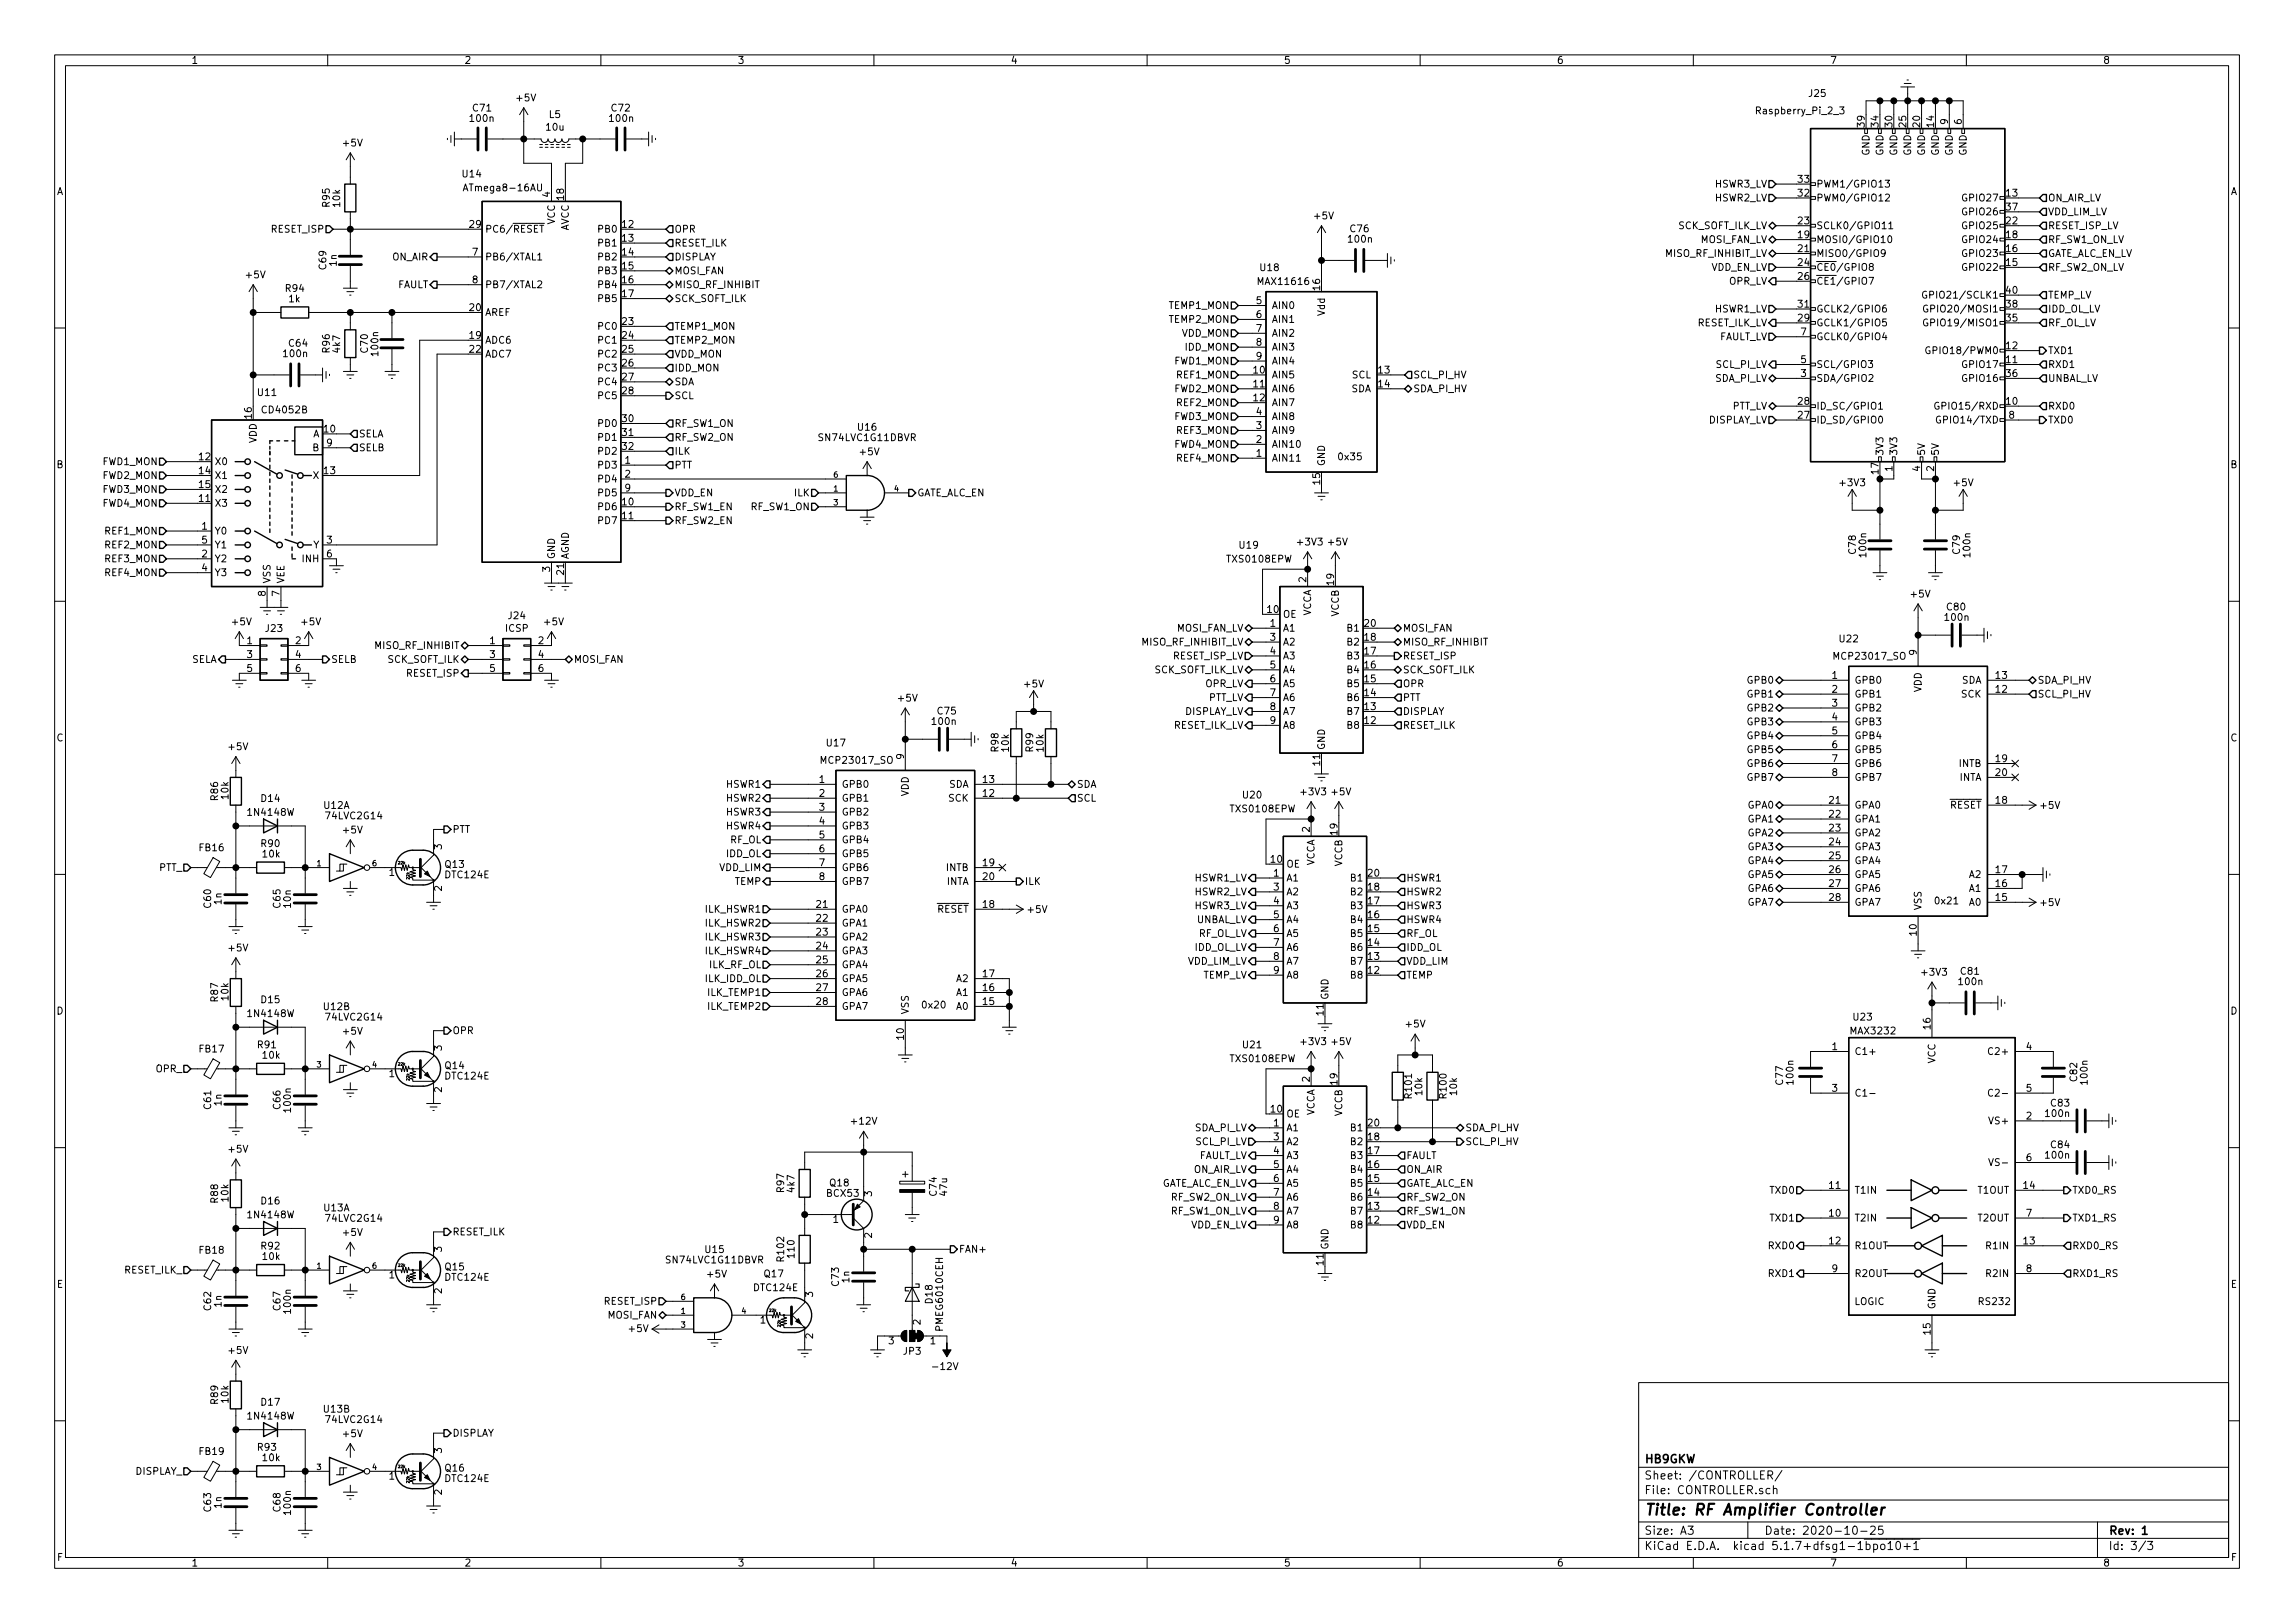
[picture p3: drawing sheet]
<svg xmlns="http://www.w3.org/2000/svg" width="420mm" height="297mm" viewBox="0 0 420 297" stroke-linecap="round" stroke-linejoin="round" font-family="sans-serif">
<defs><g id="words">
<text font-size="2.8" x="301" y="277.3">Title: RF Amplifier Controller</text>
<g font-size="2.1">
<text x="301" y="267.8">HB9GKW</text>
<text x="301" y="273.5">File: CONTROLLER.sch</text>
<text x="301" y="270.8">Sheet: /CONTROLLER/</text>
<text x="301" y="280.9">Size: A3</text>
<text x="323" y="280.9">Date: 2020-10-25</text>
<text x="386" y="280.9">Rev: 1</text>
<text x="301" y="283.7">KiCad E.D.A. kicad 5.1.7+dfsg1-1bpo10+1</text>
<text x="386" y="283.7">Id: 3/3</text>
</g>
<g font-size="1.8">
<text x="35" y="11.7">1</text>
<text x="85" y="11.7">2</text>
<text x="135" y="11.7">3</text>
<text x="185" y="11.7">4</text>
<text x="235" y="11.7">5</text>
<text x="285" y="11.7">6</text>
<text x="335" y="11.7">7</text>
<text x="385" y="11.7">8</text>
<text x="331.2" y="17.7">J25</text>
<text x="86.2" y="22.3">100n</text>
<text x="86.6" y="20.4">C71</text>
<text x="94.7" y="18.6">+5V</text>
<text x="100.1" y="23.9">10u</text>
<text x="100.6" y="21.6">L5</text>
<text x="111.7" y="22.3">100n</text>
<text x="112" y="20.4">C72</text>
<text x="321.9" y="20.9">Raspberry_Pi_2_3</text>
<text x="341.4" y="23.2" transform="rotate(-90 341.4 23.2)">39</text>
<text x="343.9" y="23.2" transform="rotate(-90 343.9 23.2)">34</text>
<text x="346.5" y="23.2" transform="rotate(-90 346.5 23.2)">30</text>
<text x="349" y="23.2" transform="rotate(-90 349 23.2)">25</text>
<text x="351.5" y="23.2" transform="rotate(-90 351.5 23.2)">20</text>
<text x="354.1" y="23.2" transform="rotate(-90 354.1 23.2)">14</text>
<text x="356.6" y="22.7" transform="rotate(-90 356.6 22.7)">9</text>
<text x="359.2" y="22.7" transform="rotate(-90 359.2 22.7)">6</text>
<text x="62.9" y="26.8">+5V</text>
<text x="342.3" y="28.5" transform="rotate(-90 342.3 28.5)">GND</text>
<text x="344.8" y="28.5" transform="rotate(-90 344.8 28.5)">GND</text>
<text x="347.3" y="28.5" transform="rotate(-90 347.3 28.5)">GND</text>
<text x="349.9" y="28.5" transform="rotate(-90 349.9 28.5)">GND</text>
<text x="352.4" y="28.5" transform="rotate(-90 352.4 28.5)">GND</text>
<text x="355" y="28.5" transform="rotate(-90 355 28.5)">GND</text>
<text x="357.5" y="28.5" transform="rotate(-90 357.5 28.5)">GND</text>
<text x="360" y="28.5" transform="rotate(-90 360 28.5)">GND</text>
<text x="10.4" y="35.7">A</text>
<text x="84.7" y="32.5">U14</text>
<text x="85.5" y="35">ATmega8-16AU</text>
<text x="314" y="34.3">HSWR3_LV</text>
<text x="329.2" y="36">32</text>
<text x="329.2" y="33.4">33</text>
<text x="332.5" y="34.3">PWM1/GPIO13</text>
<text x="367.3" y="36">13</text>
<text x="408.4" y="35.7">A</text>
<text x="60.4" y="37.8" transform="rotate(-90 60.4 37.8)">R95</text>
<text x="62.3" y="37.8" transform="rotate(-90 62.3 37.8)">10k</text>
<text x="86" y="41.7">29</text>
<text x="100.7" y="36.1" transform="rotate(-90 100.7 36.1)">4</text>
<text x="101.6" y="41.1" transform="rotate(-90 101.6 41.1)">VCC</text>
<text x="103.3" y="36.6" transform="rotate(-90 103.3 36.6)">18</text>
<text x="114" y="41.7">12</text>
<text x="240.7" y="40.1">+5V</text>
<text x="307.1" y="41.9">SCK_SOFT_ILK_LV</text>
<text x="314" y="36.9">HSWR2_LV</text>
<text x="329.2" y="41.1">23</text>
<text x="332.5" y="41.9">SCLK0/GPIO11</text>
<text x="332.5" y="36.9">PWM0/GPIO12</text>
<text x="359.6" y="36.9">GPIO27</text>
<text x="359.6" y="41.9">GPIO25</text>
<text x="359.6" y="39.4">GPIO26</text>
<text x="367.3" y="41.1">22</text>
<text x="367.3" y="38.5">37</text>
<text x="374.9" y="41.9">RESET_ISP_LV</text>
<text x="374.9" y="39.4">VDD_LIM_LV</text>
<text x="374.9" y="36.9">ON_AIR_LV</text>
<text x="49.7" y="42.6">RESET_ISP</text>
<text x="71.8" y="47.7">ON_AIR</text>
<text x="86.5" y="46.8">7</text>
<text x="88.8" y="42.6">PC6/RESET</text>
<text x="88.8" y="47.7">PB6/XTAL1</text>
<text x="104.1" y="42.4" transform="rotate(-90 104.1 42.4)">AVCC</text>
<text x="109.7" y="42.6">PB0</text>
<text x="109.7" y="45.1">PB1</text>
<text x="109.7" y="47.7">PB2</text>
<text x="114" y="44.2">13</text>
<text x="114" y="46.8">14</text>
<text x="123.4" y="42.6">OPR</text>
<text x="123.4" y="47.7">DISPLAY</text>
<text x="123.4" y="45.1">RESET_ILK</text>
<text x="247" y="44.4">100n</text>
<text x="247.3" y="42.5">C76</text>
<text x="305.1" y="47">MISO_RF_INHIBIT_LV</text>
<text x="311.2" y="44.5">MOSI_FAN_LV</text>
<text x="329.2" y="43.6">19</text>
<text x="329.2" y="46.1">21</text>
<text x="332.5" y="44.5">MOSI0/GPIO10</text>
<text x="332.5" y="47">MISO0/GPIO9</text>
<text x="359.6" y="47">GPIO23</text>
<text x="359.6" y="44.5">GPIO24</text>
<text x="367.3" y="46.1">16</text>
<text x="367.3" y="43.6">18</text>
<text x="374.9" y="44.5">RF_SW1_ON_LV</text>
<text x="374.9" y="47">GATE_ALC_EN_LV</text>
<text x="45.1" y="50.9">+5V</text>
<text x="52.3" y="53.4">R94</text>
<text x="59.7" y="49.3" transform="rotate(-90 59.7 49.3)">C69</text>
<text x="61.6" y="48.7" transform="rotate(-90 61.6 48.7)">1n</text>
<text x="72.7" y="52.7">FAULT</text>
<text x="86.5" y="51.9">8</text>
<text x="88.8" y="52.7">PB7/XTAL2</text>
<text x="109.7" y="50.2">PB3</text>
<text x="109.7" y="52.7">PB4</text>
<text x="114" y="49.3">15</text>
<text x="114" y="51.9">16</text>
<text x="123.4" y="52.7">MISO_RF_INHIBIT</text>
<text x="123.4" y="50.2">MOSI_FAN</text>
<text x="230.5" y="52.2">MAX11616</text>
<text x="230.8" y="49.6">U18</text>
<text x="241.7" y="53.1" transform="rotate(-90 241.7 53.1)">16</text>
<text x="313.2" y="49.6">VDD_EN_LV</text>
<text x="316.5" y="52.1">OPR_LV</text>
<text x="329.2" y="48.7">24</text>
<text x="329.2" y="51.2">26</text>
<text x="332.5" y="49.6">CE0/GPIO8</text>
<text x="332.5" y="52.1">CE1/GPIO7</text>
<text x="359.6" y="49.6">GPIO22</text>
<text x="367.3" y="48.7">15</text>
<text x="367.3" y="53.8">40</text>
<text x="374.9" y="49.6">RF_SW2_ON_LV</text>
<text x="52.9" y="55.3">1k</text>
<text x="86" y="56.9">20</text>
<text x="88.8" y="57.8">AREF</text>
<text x="109.7" y="55.3">PB5</text>
<text x="114" y="54.4">17</text>
<text x="114" y="59.5">23</text>
<text x="123.4" y="55.3">SCK_SOFT_ILK</text>
<text x="214.2" y="56.6">TEMP1_MON</text>
<text x="214.2" y="59.1">TEMP2_MON</text>
<text x="230" y="55.7">5</text>
<text x="230" y="58.2">6</text>
<text x="232.8" y="56.6">AIN0</text>
<text x="232.8" y="59.1">AIN1</text>
<text x="242.6" y="57.7" transform="rotate(-90 242.6 57.7)">Vdd</text>
<text x="310.6" y="59.7">RESET_ILK_LV</text>
<text x="314" y="57.2">HSWR1_LV</text>
<text x="329.2" y="58.8">29</text>
<text x="329.2" y="56.3">31</text>
<text x="332.5" y="59.7">GCLK1/GPIO5</text>
<text x="332.5" y="57.2">GCLK2/GPIO6</text>
<text x="353.3" y="54.6">GPIO21/SCLK1</text>
<text x="353.6" y="59.7">GPIO19/MISO1</text>
<text x="353.6" y="57.2">GPIO20/MOSI1</text>
<text x="367.3" y="58.8">35</text>
<text x="367.3" y="56.3">38</text>
<text x="374.9" y="54.6">TEMP_LV</text>
<text x="374.9" y="57.2">IDD_OL_LV</text>
<text x="374.9" y="59.7">RF_OL_LV</text>
<text x="52" y="65.4">100n</text>
<text x="53" y="63.5">C64</text>
<text x="60.4" y="64.5" transform="rotate(-90 60.4 64.5)">R96</text>
<text x="62.3" y="64.5" transform="rotate(-90 62.3 64.5)">4k7</text>
<text x="67.4" y="64.5" transform="rotate(-90 67.4 64.5)">C70</text>
<text x="69.3" y="65" transform="rotate(-90 69.3 65)">100n</text>
<text x="86" y="62">19</text>
<text x="86" y="64.6">22</text>
<text x="88.8" y="62.9">ADC6</text>
<text x="88.8" y="65.4">ADC7</text>
<text x="109.7" y="60.4">PC0</text>
<text x="109.7" y="62.9">PC1</text>
<text x="109.7" y="65.4">PC2</text>
<text x="114" y="62">24</text>
<text x="114" y="64.6">25</text>
<text x="123.4" y="65.4">VDD_MON</text>
<text x="123.4" y="60.4">TEMP1_MON</text>
<text x="123.4" y="62.9">TEMP2_MON</text>
<text x="216.3" y="61.6">VDD_MON</text>
<text x="217" y="64.2">IDD_MON</text>
<text x="230" y="60.7">7</text>
<text x="230" y="63.3">8</text>
<text x="230" y="65.8">9</text>
<text x="232.8" y="61.6">AIN2</text>
<text x="232.8" y="64.2">AIN3</text>
<text x="314.6" y="62.3">FAULT_LV</text>
<text x="329.7" y="61.4">7</text>
<text x="332.5" y="62.3">GCLK0/GPIO4</text>
<text x="353.8" y="64.8">GPIO18/PWM0</text>
<text x="367.3" y="63.9">12</text>
<text x="374.9" y="64.8">TXD1</text>
<text x="109.7" y="68">PC3</text>
<text x="109.7" y="70.5">PC4</text>
<text x="114" y="67.1">26</text>
<text x="114" y="69.6">27</text>
<text x="123.4" y="68">IDD_MON</text>
<text x="123.4" y="70.5">SDA</text>
<text x="215.1" y="71.8">FWD2_MON</text>
<text x="215.1" y="66.7">FWD1_MON</text>
<text x="215.5" y="69.3">REF1_MON</text>
<text x="229.5" y="68.4">10</text>
<text x="229.5" y="70.9">11</text>
<text x="232.8" y="69.3">AIN5</text>
<text x="232.8" y="71.8">AIN6</text>
<text x="232.8" y="66.7">AIN4</text>
<text x="247.3" y="71.8">SDA</text>
<text x="247.5" y="69.3">SCL</text>
<text x="252.4" y="68.4">13</text>
<text x="252.4" y="70.9">14</text>
<text x="258.7" y="71.8">SDA_PI_HV</text>
<text x="258.7" y="69.3">SCL_PI_HV</text>
<text x="314" y="69.9">SDA_PI_LV</text>
<text x="314.1" y="67.3">SCL_PI_LV</text>
<text x="329.7" y="69">3</text>
<text x="329.7" y="66.5">5</text>
<text x="332.5" y="69.9">SDA/GPIO2</text>
<text x="332.5" y="67.3">SCL/GPIO3</text>
<text x="359.6" y="67.3">GPIO17</text>
<text x="359.6" y="69.9">GPIO16</text>
<text x="367.3" y="66.5">11</text>
<text x="367.3" y="69">36</text>
<text x="374.9" y="69.9">UNBAL_LV</text>
<text x="374.9" y="67.3">RXD1</text>
<text x="46.1" y="76.6" transform="rotate(-90 46.1 76.6)">16</text>
<text x="47.3" y="72.5">U11</text>
<text x="48.2" y="75.7">CD4052B</text>
<text x="109.7" y="73.1">PC5</text>
<text x="114" y="72.2">28</text>
<text x="114" y="77.3">30</text>
<text x="123.4" y="73.1">SCL</text>
<text x="215.1" y="76.9">FWD3_MON</text>
<text x="215.5" y="74.3">REF2_MON</text>
<text x="229.5" y="73.4">12</text>
<text x="230" y="76">4</text>
<text x="232.8" y="74.3">AIN7</text>
<text x="232.8" y="76.9">AIN8</text>
<text x="312.7" y="77.5">DISPLAY_LV</text>
<text x="317" y="75">PTT_LV</text>
<text x="329.2" y="76.6">27</text>
<text x="329.2" y="74.1">28</text>
<text x="332.5" y="77.5">ID_SD/GPIO0</text>
<text x="332.5" y="75">ID_SC/GPIO1</text>
<text x="355.4" y="75">GPIO15/RXD</text>
<text x="355.6" y="77.5">GPIO14/TXD</text>
<text x="367.3" y="74.1">10</text>
<text x="367.8" y="76.6">8</text>
<text x="374.9" y="77.5">TXD0</text>
<text x="374.9" y="75">RXD0</text>
<text x="47" y="81.1" transform="rotate(-90 47 81.1)">VDD</text>
<text x="57.3" y="80">A</text>
<text x="57.3" y="82.6">B</text>
<text x="59.4" y="79.2">10</text>
<text x="59.8" y="81.7">9</text>
<text x="65.7" y="82.6">SELB</text>
<text x="65.7" y="80">SELA</text>
<text x="109.7" y="78.1">PD0</text>
<text x="109.7" y="80.7">PD1</text>
<text x="109.7" y="83.2">PD2</text>
<text x="114" y="79.8">31</text>
<text x="114" y="82.3">32</text>
<text x="123.4" y="83.2">ILK</text>
<text x="123.4" y="80.7">RF_SW2_ON</text>
<text x="123.4" y="78.1">RF_SW1_ON</text>
<text x="150.1" y="80.7">SN74LVC1G11DBVR</text>
<text x="157.1" y="78.8">U16</text>
<text x="157.5" y="83.3">+5V</text>
<text x="215.1" y="82">FWD4_MON</text>
<text x="215.5" y="79.4">REF3_MON</text>
<text x="230" y="83.6">1</text>
<text x="230" y="81.1">2</text>
<text x="230" y="78.5">3</text>
<text x="232.8" y="82">AIN10</text>
<text x="232.8" y="79.4">AIN9</text>
<text x="344.8" y="83.5" transform="rotate(-90 344.8 83.5)">3V3</text>
<text x="347.3" y="83.5" transform="rotate(-90 347.3 83.5)">3V3</text>
<text x="352.4" y="83.5" transform="rotate(-90 352.4 83.5)">5V</text>
<text x="355" y="83.5" transform="rotate(-90 355 83.5)">5V</text>
<text x="10.4" y="85.7">B</text>
<text x="18.8" y="85.1">FWD1_MON</text>
<text x="18.8" y="87.7">FWD2_MON</text>
<text x="36.5" y="84.2">12</text>
<text x="36.5" y="86.8">14</text>
<text x="36.5" y="89.3">15</text>
<text x="39.2" y="85.1">X0</text>
<text x="39.2" y="87.7">X1</text>
<text x="57.4" y="87.7">X</text>
<text x="59.4" y="86.8">13</text>
<text x="109.7" y="85.8">PD3</text>
<text x="109.7" y="88.3">PD4</text>
<text x="114.5" y="84.9">1</text>
<text x="114.5" y="87.4">2</text>
<text x="114.5" y="90">9</text>
<text x="123.4" y="85.8">PTT</text>
<text x="215.5" y="84.5">REF4_MON</text>
<text x="232.8" y="84.5">AIN11</text>
<text x="241.7" y="88.6" transform="rotate(-90 241.7 88.6)">15</text>
<text x="242.6" y="85.4" transform="rotate(-90 242.6 85.4)">GND</text>
<text x="245.6" y="84.2">0x35</text>
<text x="337" y="89">+3V3</text>
<text x="343.9" y="86.7" transform="rotate(-90 343.9 86.7)">17</text>
<text x="346.5" y="86.2" transform="rotate(-90 346.5 86.2)">1</text>
<text x="351.5" y="86.2" transform="rotate(-90 351.5 86.2)">4</text>
<text x="354.1" y="86.2" transform="rotate(-90 354.1 86.2)">2</text>
<text x="357.8" y="89">+5V</text>
<text x="408.4" y="85.7">B</text>
<text x="18.8" y="90.2">FWD3_MON</text>
<text x="18.8" y="92.7">FWD4_MON</text>
<text x="36.5" y="91.9">11</text>
<text x="39.2" y="92.7">X3</text>
<text x="39.2" y="90.2">X2</text>
<text x="109.7" y="93.4">PD6</text>
<text x="109.7" y="95.9">PD7</text>
<text x="109.7" y="90.8">PD5</text>
<text x="114" y="92.5">10</text>
<text x="114" y="95">11</text>
<text x="123.4" y="95.9">RF_SW2_EN</text>
<text x="123.4" y="93.4">RF_SW1_EN</text>
<text x="123.4" y="90.8">VDD_EN</text>
<text x="137.5" y="93.4">RF_SW1_ON</text>
<text x="145.5" y="90.8">ILK</text>
<text x="167.9" y="90.8">GATE_ALC_EN</text>
<text x="19.3" y="100.4">REF2_MON</text>
<text x="19.3" y="97.8">REF1_MON</text>
<text x="37" y="96.9">1</text>
<text x="37" y="99.5">5</text>
<text x="39.2" y="97.8">Y0</text>
<text x="39.2" y="100.4">Y1</text>
<text x="57.4" y="100.4">Y</text>
<text x="59.8" y="99.5">3</text>
<text x="227" y="100.4">U19</text>
<text x="237.7" y="99.8">+3V3</text>
<text x="243.3" y="99.8">+5V</text>
<text x="339.8" y="101.3" transform="rotate(-90 339.8 101.3)">C78</text>
<text x="341.7" y="101.8" transform="rotate(-90 341.7 101.8)">100n</text>
<text x="358.8" y="101.3" transform="rotate(-90 358.8 101.3)">C79</text>
<text x="360.7" y="101.8" transform="rotate(-90 360.7 101.8)">100n</text>
<text x="19.3" y="102.9">REF3_MON</text>
<text x="19.3" y="105.4">REF4_MON</text>
<text x="37" y="102">2</text>
<text x="37" y="104.6">4</text>
<text x="39.2" y="102.9">Y2</text>
<text x="39.2" y="105.4">Y3</text>
<text x="49.5" y="106.8" transform="rotate(-90 49.5 106.8)">VSS</text>
<text x="52.1" y="106.8" transform="rotate(-90 52.1 106.8)">VEE</text>
<text x="55.5" y="102.9">INH</text>
<text x="59.8" y="102">6</text>
<text x="100.7" y="104.7" transform="rotate(-90 100.7 104.7)">3</text>
<text x="101.6" y="102.4" transform="rotate(-90 101.6 102.4)">GND</text>
<text x="103.3" y="105.1" transform="rotate(-90 103.3 105.1)">21</text>
<text x="104.1" y="102.4" transform="rotate(-90 104.1 102.4)">AGND</text>
<text x="224.8" y="103">TXS0108EPW</text>
<text x="239.1" y="106.6" transform="rotate(-90 239.1 106.6)">2</text>
<text x="244.2" y="107" transform="rotate(-90 244.2 107)">19</text>
<text x="48.6" y="109.1" transform="rotate(-90 48.6 109.1)">8</text>
<text x="51.2" y="109.1" transform="rotate(-90 51.2 109.1)">7</text>
<text x="93.1" y="113.3">J24</text>
<text x="232.1" y="112.2">10</text>
<text x="234.8" y="113.1">OE</text>
<text x="240" y="112.9" transform="rotate(-90 240 112.9)">VCCA</text>
<text x="245.1" y="112.9" transform="rotate(-90 245.1 112.9)">VCCB</text>
<text x="349.9" y="109.4">+5V</text>
<text x="356.2" y="113.6">100n</text>
<text x="356.5" y="111.7">C80</text>
<text x="42.6" y="114.4">+5V</text>
<text x="45.2" y="117.9">1</text>
<text x="48.7" y="115.7">J23</text>
<text x="54.1" y="117.9">2</text>
<text x="55.3" y="114.4">+5V</text>
<text x="69" y="118.8">MISO_RF_INHIBIT</text>
<text x="89.7" y="117.9">1</text>
<text x="92.6" y="115.6">ICSP</text>
<text x="98.6" y="117.9">2</text>
<text x="99.7" y="114.4">+5V</text>
<text x="209.2" y="118.1">MISO_RF_INHIBIT_LV</text>
<text x="215.3" y="115.6">MOSI_FAN_LV</text>
<text x="232.6" y="114.7">1</text>
<text x="232.6" y="117.3">3</text>
<text x="232.6" y="119.8">4</text>
<text x="234.8" y="115.6">A1</text>
<text x="234.8" y="118.1">A2</text>
<text x="246.8" y="118.1">B2</text>
<text x="246.8" y="115.6">B1</text>
<text x="249.9" y="119.8">17</text>
<text x="249.9" y="117.3">18</text>
<text x="249.9" y="114.7">20</text>
<text x="256.8" y="118.1">MISO_RF_INHIBIT</text>
<text x="256.8" y="115.6">MOSI_FAN</text>
<text x="336.8" y="117.6">U22</text>
<text x="350.9" y="119.9" transform="rotate(-90 350.9 119.9)">9</text>
<text x="35" y="121.3">SELA</text>
<text x="45.2" y="120.4">3</text>
<text x="45.2" y="123">5</text>
<text x="54.1" y="120.4">4</text>
<text x="54.1" y="123">6</text>
<text x="60.6" y="121.3">SELB</text>
<text x="70.9" y="121.3">SCK_SOFT_ILK</text>
<text x="74.5" y="123.9">RESET_ISP</text>
<text x="89.7" y="120.4">3</text>
<text x="89.7" y="123">5</text>
<text x="98.6" y="120.4">4</text>
<text x="98.6" y="123">6</text>
<text x="105" y="121.3">MOSI_FAN</text>
<text x="187.6" y="125.8">+5V</text>
<text x="211.2" y="123.2">SCK_SOFT_ILK_LV</text>
<text x="214.7" y="120.7">RESET_ISP_LV</text>
<text x="220.6" y="125.8">OPR_LV</text>
<text x="232.6" y="122.3">5</text>
<text x="232.6" y="124.9">6</text>
<text x="234.8" y="120.7">A3</text>
<text x="234.8" y="123.2">A4</text>
<text x="234.8" y="125.8">A5</text>
<text x="246.8" y="125.8">B5</text>
<text x="246.8" y="123.2">B4</text>
<text x="246.8" y="120.7">B3</text>
<text x="249.9" y="124.9">15</text>
<text x="249.9" y="122.3">16</text>
<text x="256.8" y="120.7">RESET_ISP</text>
<text x="256.8" y="123.2">SCK_SOFT_ILK</text>
<text x="256.8" y="125.8">OPR</text>
<text x="320" y="125.1">GPB0</text>
<text x="335.4" y="124.2">1</text>
<text x="336" y="120.7">MCP23017_SO</text>
<text x="339.5" y="125.1">GPB0</text>
<text x="359.1" y="125.1">SDA</text>
<text x="365.4" y="124.2">13</text>
<text x="373" y="125.1">SDA_PI_HV</text>
<text x="164.5" y="128.4">+5V</text>
<text x="171.7" y="130.8">C75</text>
<text x="216.8" y="130.8">DISPLAY_LV</text>
<text x="221.1" y="128.3">PTT_LV</text>
<text x="232.6" y="127.4">7</text>
<text x="232.6" y="130">8</text>
<text x="234.8" y="128.3">A6</text>
<text x="234.8" y="130.8">A7</text>
<text x="246.8" y="130.8">B7</text>
<text x="246.8" y="128.3">B6</text>
<text x="249.9" y="130">13</text>
<text x="249.9" y="127.4">14</text>
<text x="256.8" y="130.8">DISPLAY</text>
<text x="256.8" y="128.3">PTT</text>
<text x="320" y="127.7">GPB1</text>
<text x="320" y="130.2">GPB2</text>
<text x="335.4" y="126.8">2</text>
<text x="335.4" y="129.3">3</text>
<text x="335.4" y="131.9">4</text>
<text x="339.5" y="127.7">GPB1</text>
<text x="339.5" y="130.2">GPB2</text>
<text x="351.8" y="126.7" transform="rotate(-90 351.8 126.7)">VDD</text>
<text x="359.1" y="127.7">SCK</text>
<text x="365.4" y="126.8">12</text>
<text x="373" y="127.7">SCL_PI_HV</text>
<text x="10.4" y="135.7">C</text>
<text x="42" y="137.3">+5V</text>
<text x="151.4" y="136.6">U17</text>
<text x="170.8" y="132.7">100n</text>
<text x="182.8" y="137.5" transform="rotate(-90 182.8 137.5)">R98</text>
<text x="184.7" y="137.5" transform="rotate(-90 184.7 137.5)">10k</text>
<text x="189.2" y="137.5" transform="rotate(-90 189.2 137.5)">R99</text>
<text x="191.1" y="137.5" transform="rotate(-90 191.1 137.5)">10k</text>
<text x="214.7" y="133.4">RESET_ILK_LV</text>
<text x="232.6" y="132.5">9</text>
<text x="234.8" y="133.4">A8</text>
<text x="242.6" y="137.3" transform="rotate(-90 242.6 137.3)">GND</text>
<text x="246.8" y="133.4">B8</text>
<text x="249.9" y="132.5">12</text>
<text x="256.8" y="133.4">RESET_ILK</text>
<text x="320" y="135.3">GPB4</text>
<text x="320" y="132.8">GPB3</text>
<text x="320" y="137.8">GPB5</text>
<text x="335.4" y="134.4">5</text>
<text x="335.4" y="136.9">6</text>
<text x="339.5" y="132.8">GPB3</text>
<text x="339.5" y="135.3">GPB4</text>
<text x="339.5" y="137.8">GPB5</text>
<text x="408.4" y="135.7">C</text>
<text x="150" y="143.3">1</text>
<text x="150.6" y="139.8">MCP23017_SO</text>
<text x="165.5" y="138.9" transform="rotate(-90 165.5 138.9)">9</text>
<text x="180" y="143.3">13</text>
<text x="241.7" y="140.1" transform="rotate(-90 241.7 140.1)">11</text>
<text x="320" y="140.4">GPB6</text>
<text x="320" y="142.9">GPB7</text>
<text x="335.4" y="139.5">7</text>
<text x="335.4" y="142">8</text>
<text x="339.5" y="140.4">GPB6</text>
<text x="339.5" y="142.9">GPB7</text>
<text x="358.7" y="140.4">INTB</text>
<text x="358.7" y="142.9">INTA</text>
<text x="365.4" y="139.5">19</text>
<text x="365.4" y="142">20</text>
<text x="39.9" y="146.4" transform="rotate(-90 39.9 146.4)">R86</text>
<text x="41.8" y="146.2" transform="rotate(-90 41.8 146.2)">10k</text>
<text x="45.6" y="149.3">1N4148W</text>
<text x="47.9" y="146.8">D14</text>
<text x="59.3" y="148">U12A</text>
<text x="59.9" y="149.9">74LVC2G14</text>
<text x="133.1" y="149.3">HSWR3</text>
<text x="133.1" y="146.7">HSWR2</text>
<text x="133.1" y="144.2">HSWR1</text>
<text x="150" y="145.8">2</text>
<text x="150" y="148.4">3</text>
<text x="154.1" y="144.2">GPB0</text>
<text x="154.1" y="146.7">GPB1</text>
<text x="154.1" y="149.3">GPB2</text>
<text x="166.4" y="145.8" transform="rotate(-90 166.4 145.8)">VDD</text>
<text x="173.7" y="146.7">SCK</text>
<text x="173.7" y="144.2">SDA</text>
<text x="180" y="145.8">12</text>
<text x="197.1" y="146.7">SCL</text>
<text x="197.1" y="144.2">SDA</text>
<text x="225.5" y="148.7">TXS0108EPW</text>
<text x="227.6" y="146.1">U20</text>
<text x="238.3" y="145.6">+3V3</text>
<text x="243.9" y="145.6">+5V</text>
<text x="320" y="148">GPA0</text>
<text x="334.9" y="147.1">21</text>
<text x="334.9" y="149.6">22</text>
<text x="339.5" y="148">GPA0</text>
<text x="356.9" y="148">RESET</text>
<text x="365.4" y="147.1">18</text>
<text x="373.7" y="148">+5V</text>
<text x="36.6" y="155.8">FB16</text>
<text x="47.9" y="155">R90</text>
<text x="62.9" y="152.5">+5V</text>
<text x="80.9" y="155.5" transform="rotate(-90 80.9 155.5)">3</text>
<text x="82.8" y="152.4">PTT</text>
<text x="133.1" y="151.8">HSWR4</text>
<text x="133.7" y="154.3">RF_OL</text>
<text x="150" y="150.9">4</text>
<text x="150" y="153.5">5</text>
<text x="150" y="156">6</text>
<text x="154.1" y="151.8">GPB3</text>
<text x="154.1" y="154.3">GPB4</text>
<text x="239.8" y="152.3" transform="rotate(-90 239.8 152.3)">2</text>
<text x="244.9" y="152.8" transform="rotate(-90 244.9 152.8)">19</text>
<text x="320" y="153.1">GPA2</text>
<text x="320" y="155.6">GPA3</text>
<text x="320" y="150.5">GPA1</text>
<text x="334.9" y="152.2">23</text>
<text x="334.9" y="154.7">24</text>
<text x="339.5" y="150.5">GPA1</text>
<text x="339.5" y="153.1">GPA2</text>
<text x="339.5" y="155.6">GPA3</text>
<text x="29.1" y="159.4">PTT_</text>
<text x="48.2" y="156.9">10k</text>
<text x="71.3" y="160.3">1</text>
<text x="81.6" y="158.8">Q13</text>
<text x="81.6" y="160.7">DTC124E</text>
<text x="131.7" y="159.4">VDD_LIM</text>
<text x="133" y="156.9">IDD_OL</text>
<text x="134.5" y="162">TEMP</text>
<text x="150" y="158.5">7</text>
<text x="150" y="161.1">8</text>
<text x="154.1" y="156.9">GPB5</text>
<text x="154.1" y="159.4">GPB6</text>
<text x="154.1" y="162">GPB7</text>
<text x="173.3" y="159.4">INTB</text>
<text x="173.3" y="162">INTA</text>
<text x="180" y="158.5">19</text>
<text x="180" y="161.1">20</text>
<text x="187.6" y="162">ILK</text>
<text x="218.7" y="161.3">HSWR1_LV</text>
<text x="232.7" y="157.9">10</text>
<text x="233.2" y="160.4">1</text>
<text x="235.5" y="161.3">A1</text>
<text x="235.5" y="158.8">OE</text>
<text x="240.7" y="158.6" transform="rotate(-90 240.7 158.6)">VCCA</text>
<text x="245.7" y="158.6" transform="rotate(-90 245.7 158.6)">VCCB</text>
<text x="247.4" y="161.3">B1</text>
<text x="250.5" y="160.4">20</text>
<text x="257.4" y="161.3">HSWR1</text>
<text x="320" y="160.7">GPA5</text>
<text x="320" y="158.2">GPA4</text>
<text x="334.9" y="157.3">25</text>
<text x="334.9" y="159.8">26</text>
<text x="339.5" y="158.2">GPA4</text>
<text x="339.5" y="160.7">GPA5</text>
<text x="360.6" y="160.7">A2</text>
<text x="365.4" y="159.8">17</text>
<text x="38.7" y="166.1" transform="rotate(-90 38.7 166.1)">C60</text>
<text x="40.6" y="165.5" transform="rotate(-90 40.6 165.5)">1n</text>
<text x="51.4" y="166.1" transform="rotate(-90 51.4 166.1)">C65</text>
<text x="53.3" y="166.1" transform="rotate(-90 53.3 166.1)">10n</text>
<text x="80.9" y="163.1" transform="rotate(-90 80.9 163.1)">2</text>
<text x="129.2" y="167">ILK_HSWR1</text>
<text x="149.5" y="166.2">21</text>
<text x="154.1" y="167">GPA0</text>
<text x="171.5" y="167">RESET</text>
<text x="180" y="166.2">18</text>
<text x="188.3" y="167.1">+5V</text>
<text x="218.7" y="163.9">HSWR2_LV</text>
<text x="218.7" y="166.4">HSWR3_LV</text>
<text x="233.2" y="163">3</text>
<text x="233.2" y="165.5">4</text>
<text x="235.5" y="163.9">A2</text>
<text x="235.5" y="166.4">A3</text>
<text x="247.4" y="166.4">B3</text>
<text x="247.4" y="163.9">B2</text>
<text x="250.5" y="165.5">17</text>
<text x="250.5" y="163">18</text>
<text x="257.4" y="163.9">HSWR2</text>
<text x="257.4" y="166.4">HSWR3</text>
<text x="320" y="163.2">GPA6</text>
<text x="320" y="165.8">GPA7</text>
<text x="334.9" y="162.3">27</text>
<text x="334.9" y="164.9">28</text>
<text x="339.5" y="163.2">GPA6</text>
<text x="339.5" y="165.8">GPA7</text>
<text x="351.8" y="166.7" transform="rotate(-90 351.8 166.7)">VSS</text>
<text x="354.8" y="165.5">0x21</text>
<text x="360.6" y="165.8">A0</text>
<text x="360.6" y="163.2">A1</text>
<text x="365.4" y="164.9">15</text>
<text x="365.4" y="162.3">16</text>
<text x="373.7" y="165.8">+5V</text>
<text x="129.2" y="172.1">ILK_HSWR3</text>
<text x="129.2" y="169.6">ILK_HSWR2</text>
<text x="149.5" y="168.7">22</text>
<text x="149.5" y="171.2">23</text>
<text x="149.5" y="173.8">24</text>
<text x="154.1" y="169.6">GPA1</text>
<text x="154.1" y="172.1">GPA2</text>
<text x="218.9" y="168.9">UNBAL_LV</text>
<text x="219.3" y="171.5">RF_OL_LV</text>
<text x="233.2" y="168.1">5</text>
<text x="233.2" y="170.6">6</text>
<text x="233.2" y="173.1">7</text>
<text x="235.5" y="168.9">A4</text>
<text x="235.5" y="171.5">A5</text>
<text x="247.4" y="171.5">B5</text>
<text x="247.4" y="168.9">B4</text>
<text x="250.5" y="173.1">14</text>
<text x="250.5" y="170.6">15</text>
<text x="250.5" y="168.1">16</text>
<text x="257.4" y="171.5">RF_OL</text>
<text x="257.4" y="168.9">HSWR4</text>
<text x="350.9" y="171.2" transform="rotate(-90 350.9 171.2)">10</text>
<text x="42" y="174.1">+5V</text>
<text x="129.1" y="179.7">ILK_IDD_OL</text>
<text x="129.2" y="174.7">ILK_HSWR4</text>
<text x="129.8" y="177.2">ILK_RF_OL</text>
<text x="149.5" y="176.3">25</text>
<text x="149.5" y="178.9">26</text>
<text x="154.1" y="174.7">GPA3</text>
<text x="154.1" y="177.2">GPA4</text>
<text x="154.1" y="179.7">GPA5</text>
<text x="175.2" y="179.7">A2</text>
<text x="180" y="178.9">17</text>
<text x="217.3" y="176.6">VDD_LIM_LV</text>
<text x="218.6" y="174">IDD_OL_LV</text>
<text x="220.2" y="179.1">TEMP_LV</text>
<text x="233.2" y="175.7">8</text>
<text x="233.2" y="178.2">9</text>
<text x="235.5" y="174">A6</text>
<text x="235.5" y="176.6">A7</text>
<text x="235.5" y="179.1">A8</text>
<text x="247.4" y="179.1">B8</text>
<text x="247.4" y="176.6">B7</text>
<text x="247.4" y="174">B6</text>
<text x="250.5" y="178.2">12</text>
<text x="250.5" y="175.7">13</text>
<text x="257.4" y="176.6">VDD_LIM</text>
<text x="257.4" y="179.1">TEMP</text>
<text x="257.4" y="174">IDD_OL</text>
<text x="352" y="178.6">+3V3</text>
<text x="359" y="178.4">C81</text>
<text x="10.4" y="185.7">D</text>
<text x="39.9" y="183.3" transform="rotate(-90 39.9 183.3)">R87</text>
<text x="41.8" y="183" transform="rotate(-90 41.8 183)">10k</text>
<text x="47.9" y="183.6">D15</text>
<text x="59.3" y="184.9">U12B</text>
<text x="129.7" y="184.8">ILK_TEMP2</text>
<text x="129.7" y="182.3">ILK_TEMP1</text>
<text x="149.5" y="181.4">27</text>
<text x="149.5" y="183.9">28</text>
<text x="154.1" y="182.3">GPA6</text>
<text x="154.1" y="184.8">GPA7</text>
<text x="166.4" y="185.7" transform="rotate(-90 166.4 185.7)">VSS</text>
<text x="169.4" y="184.6">0x20</text>
<text x="175.2" y="184.8">A0</text>
<text x="175.2" y="182.3">A1</text>
<text x="180" y="183.9">15</text>
<text x="180" y="181.4">16</text>
<text x="242.3" y="185.8" transform="rotate(-90 242.3 185.8)">11</text>
<text x="243.2" y="183" transform="rotate(-90 243.2 183)">GND</text>
<text x="358.7" y="180.3">100n</text>
<text x="408.4" y="185.7">D</text>
<text x="45.6" y="186.1">1N4148W</text>
<text x="47.2" y="191.9">R91</text>
<text x="59.9" y="186.8">74LVC2G14</text>
<text x="62.9" y="189.4">+5V</text>
<text x="82.8" y="189.3">OPR</text>
<text x="165.5" y="190.2" transform="rotate(-90 165.5 190.2)">10</text>
<text x="227.6" y="191.9">U21</text>
<text x="238.3" y="191.3">+3V3</text>
<text x="243.9" y="191.3">+5V</text>
<text x="257.5" y="188">+5V</text>
<text x="339" y="189.3">MAX3232</text>
<text x="339.4" y="186.8">U23</text>
<text x="353.4" y="188.3" transform="rotate(-90 353.4 188.3)">16</text>
<text x="28.6" y="196.3">OPR_</text>
<text x="36.6" y="192.6">FB17</text>
<text x="48.2" y="193.8">10k</text>
<text x="71.3" y="197.1">1</text>
<text x="80.9" y="192.3" transform="rotate(-90 80.9 192.3)">3</text>
<text x="81.6" y="195.7">Q14</text>
<text x="81.6" y="197.6">DTC124E</text>
<text x="225.5" y="194.4">TXS0108EPW</text>
<text x="335.4" y="192.2">1</text>
<text x="339.5" y="193.1">C1+</text>
<text x="354.3" y="194.7" transform="rotate(-90 354.3 194.7)">VCC</text>
<text x="364.6" y="193.1">C2+</text>
<text x="371" y="192.2">4</text>
<text x="380.3" y="197.9" transform="rotate(-90 380.3 197.9)">C82</text>
<text x="38.7" y="202.9" transform="rotate(-90 38.7 202.9)">C61</text>
<text x="40.6" y="202.3" transform="rotate(-90 40.6 202.3)">1n</text>
<text x="51.4" y="202.9" transform="rotate(-90 51.4 202.9)">C66</text>
<text x="53.3" y="203.4" transform="rotate(-90 53.3 203.4)">100n</text>
<text x="80.9" y="199.9" transform="rotate(-90 80.9 199.9)">2</text>
<text x="232.7" y="203.6">10</text>
<text x="239.8" y="198" transform="rotate(-90 239.8 198)">2</text>
<text x="244.9" y="198.5" transform="rotate(-90 244.9 198.5)">19</text>
<text x="258.5" y="200.9" transform="rotate(-90 258.5 200.9)">R101</text>
<text x="260.4" y="200.4" transform="rotate(-90 260.4 200.4)">10k</text>
<text x="264.8" y="200.9" transform="rotate(-90 264.8 200.9)">R100</text>
<text x="266.8" y="200.4" transform="rotate(-90 266.8 200.4)">10k</text>
<text x="326.4" y="198.5" transform="rotate(-90 326.4 198.5)">C77</text>
<text x="328.3" y="198.3" transform="rotate(-90 328.3 198.3)">100n</text>
<text x="335.4" y="199.8">3</text>
<text x="339.5" y="200.7">C1-</text>
<text x="365.1" y="200.7">C2-</text>
<text x="371" y="199.8">5</text>
<text x="375.5" y="202.5">C83</text>
<text x="382.2" y="198.3" transform="rotate(-90 382.2 198.3)">100n</text>
<text x="156" y="205.8">+12V</text>
<text x="218.7" y="207">SDA_PI_LV</text>
<text x="218.9" y="209.6">SCL_PI_LV</text>
<text x="233.2" y="206.2">1</text>
<text x="233.2" y="208.7">3</text>
<text x="235.5" y="207">A1</text>
<text x="235.5" y="204.5">OE</text>
<text x="235.5" y="209.6">A2</text>
<text x="240.7" y="204.3" transform="rotate(-90 240.7 204.3)">VCCA</text>
<text x="245.7" y="204.3" transform="rotate(-90 245.7 204.3)">VCCB</text>
<text x="247.4" y="209.6">B2</text>
<text x="247.4" y="207">B1</text>
<text x="250.5" y="208.7">18</text>
<text x="250.5" y="206.2">20</text>
<text x="268.2" y="209.6">SCL_PI_HV</text>
<text x="268.2" y="207">SDA_PI_HV</text>
<text x="364.5" y="205.8">VS+</text>
<text x="371" y="204.9">2</text>
<text x="374.6" y="204.4">100n</text>
<text x="42" y="211">+5V</text>
<text x="218.4" y="214.7">ON_AIR_LV</text>
<text x="219.3" y="212.1">FAULT_LV</text>
<text x="233.2" y="211.2">4</text>
<text x="233.2" y="213.8">5</text>
<text x="235.5" y="212.1">A3</text>
<text x="235.5" y="214.7">A4</text>
<text x="247.4" y="214.7">B4</text>
<text x="247.4" y="212.1">B3</text>
<text x="250.5" y="213.8">16</text>
<text x="250.5" y="211.2">17</text>
<text x="257.4" y="214.7">ON_AIR</text>
<text x="257.4" y="212.1">FAULT</text>
<text x="365" y="213.4">VS-</text>
<text x="371" y="212.5">6</text>
<text x="374.6" y="212.1">100n</text>
<text x="375.5" y="210.1">C84</text>
<text x="39.9" y="220.1" transform="rotate(-90 39.9 220.1)">R88</text>
<text x="41.8" y="219.8" transform="rotate(-90 41.8 219.8)">10k</text>
<text x="47.9" y="220.4">D16</text>
<text x="59.3" y="221.7">U13A</text>
<text x="143.6" y="218.2" transform="rotate(-90 143.6 218.2)">R97</text>
<text x="145.5" y="218.1" transform="rotate(-90 145.5 218.1)">4k7</text>
<text x="151.5" y="219">BCX53</text>
<text x="152" y="217.1">Q18</text>
<text x="159.6" y="219" transform="rotate(-90 159.6 219)">3</text>
<text x="171.5" y="218.8" transform="rotate(-90 171.5 218.8)">C74</text>
<text x="173.4" y="218.8" transform="rotate(-90 173.4 218.8)">47u</text>
<text x="212.1" y="217.2">GATE_ALC_EN_LV</text>
<text x="214.3" y="219.7">RF_SW2_ON_LV</text>
<text x="233.2" y="216.3">6</text>
<text x="233.2" y="218.9">7</text>
<text x="233.2" y="221.4">8</text>
<text x="235.5" y="217.2">A5</text>
<text x="235.5" y="219.7">A6</text>
<text x="247.4" y="219.7">B6</text>
<text x="247.4" y="217.2">B5</text>
<text x="250.5" y="221.4">13</text>
<text x="250.5" y="218.9">14</text>
<text x="250.5" y="216.3">15</text>
<text x="257.4" y="219.7">RF_SW2_ON</text>
<text x="257.4" y="217.2">GATE_ALC_EN</text>
<text x="324.2" y="218.5">TXD0</text>
<text x="334.9" y="217.6">11</text>
<text x="339.5" y="218.5">T1IN</text>
<text x="362.1" y="218.5">T1OUT</text>
<text x="370.5" y="217.6">14</text>
<text x="379.3" y="218.5">TXD0_RS</text>
<text x="45.6" y="223">1N4148W</text>
<text x="59.9" y="223.6">74LVC2G14</text>
<text x="62.9" y="226.2">+5V</text>
<text x="82.8" y="226.1">RESET_ILK</text>
<text x="152.6" y="223.8">1</text>
<text x="159.6" y="226.6" transform="rotate(-90 159.6 226.6)">2</text>
<text x="214.3" y="222.3">RF_SW1_ON_LV</text>
<text x="217.9" y="224.8">VDD_EN_LV</text>
<text x="233.2" y="223.9">9</text>
<text x="235.5" y="222.3">A7</text>
<text x="235.5" y="224.8">A8</text>
<text x="247.4" y="224.8">B8</text>
<text x="247.4" y="222.3">B7</text>
<text x="250.5" y="223.9">12</text>
<text x="257.4" y="224.8">VDD_EN</text>
<text x="257.4" y="222.3">RF_SW1_ON</text>
<text x="324.2" y="223.6">TXD1</text>
<text x="334.9" y="222.7">10</text>
<text x="334.9" y="227.7">12</text>
<text x="339.5" y="223.6">T2IN</text>
<text x="362.1" y="223.6">T2OUT</text>
<text x="370.5" y="227.7">13</text>
<text x="371" y="222.7">7</text>
<text x="379.3" y="223.6">TXD1_RS</text>
<text x="22.7" y="233.1">RESET_ILK_</text>
<text x="36.6" y="229.4">FB18</text>
<text x="47.9" y="228.7">R92</text>
<text x="48.2" y="230.6">10k</text>
<text x="71.3" y="234">1</text>
<text x="80.9" y="229.1" transform="rotate(-90 80.9 229.1)">3</text>
<text x="81.6" y="232.5">Q15</text>
<text x="122.2" y="231.2">SN74LVC1G11DBVR</text>
<text x="129.2" y="229.3">U15</text>
<text x="129.6" y="233.8">+5V</text>
<text x="140" y="233.8">Q17</text>
<text x="143.6" y="230.7" transform="rotate(-90 143.6 230.7)">R102</text>
<text x="145.5" y="230.1" transform="rotate(-90 145.5 230.1)">110</text>
<text x="175.5" y="229.3">FAN+</text>
<text x="242.3" y="231.5" transform="rotate(-90 242.3 231.5)">11</text>
<text x="243.2" y="228.8" transform="rotate(-90 243.2 228.8)">GND</text>
<text x="324" y="233.7">RXD1</text>
<text x="324" y="228.6">RXD0</text>
<text x="335.4" y="232.8">9</text>
<text x="339.5" y="228.6">R1OUT</text>
<text x="339.5" y="233.7">R2OUT</text>
<text x="363.9" y="228.6">R1IN</text>
<text x="363.9" y="233.7">R2IN</text>
<text x="371" y="232.8">8</text>
<text x="379.3" y="233.7">RXD1_RS</text>
<text x="379.3" y="228.6">RXD0_RS</text>
<text x="10.4" y="235.7">E</text>
<text x="38.7" y="239.8" transform="rotate(-90 38.7 239.8)">C62</text>
<text x="40.6" y="239.2" transform="rotate(-90 40.6 239.2)">1n</text>
<text x="51.4" y="239.8" transform="rotate(-90 51.4 239.8)">C67</text>
<text x="80.9" y="236.7" transform="rotate(-90 80.9 236.7)">2</text>
<text x="81.6" y="234.4">DTC124E</text>
<text x="110.7" y="238.8">RESET_ISP</text>
<text x="138.1" y="236.3">DTC124E</text>
<text x="148.8" y="237.4" transform="rotate(-90 148.8 237.4)">3</text>
<text x="153.6" y="235.3" transform="rotate(-90 153.6 235.3)">C73</text>
<text x="155.5" y="234.7" transform="rotate(-90 155.5 234.7)">1n</text>
<text x="170.7" y="238.5" transform="rotate(-90 170.7 238.5)">D18</text>
<text x="339.5" y="238.8">LOGIC</text>
<text x="354.3" y="239.7" transform="rotate(-90 354.3 239.7)">GND</text>
<text x="362.4" y="238.8">RS232</text>
<text x="408.4" y="235.7">E</text>
<text x="53.3" y="240.2" transform="rotate(-90 53.3 240.2)">100n</text>
<text x="111.3" y="241.3">MOSI_FAN</text>
<text x="115.2" y="243.8">+5V</text>
<text x="139.2" y="242.2">1</text>
<text x="148.8" y="245" transform="rotate(-90 148.8 245)">2</text>
<text x="168.5" y="242.5" transform="rotate(-90 168.5 242.5)">2</text>
<text x="172.6" y="243.3" transform="rotate(-90 172.6 243.3)">PMEG6010CEH</text>
<text x="353.4" y="244.2" transform="rotate(-90 353.4 244.2)">15</text>
<text x="42" y="247.8">+5V</text>
<text x="162.7" y="246">3</text>
<text x="165.4" y="247.9">JP3</text>
<text x="170.3" y="246">1</text>
<text x="171.1" y="250.7">-12V</text>
<text x="39.9" y="256.9" transform="rotate(-90 39.9 256.9)">R89</text>
<text x="41.8" y="256.7" transform="rotate(-90 41.8 256.7)">10k</text>
<text x="47.9" y="257.3">D17</text>
<text x="45.6" y="259.8">1N4148W</text>
<text x="59.3" y="258.5">U13B</text>
<text x="59.9" y="260.4">74LVC2G14</text>
<text x="62.9" y="263">+5V</text>
<text x="82.8" y="262.9">DISPLAY</text>
<text x="24.7" y="269.9">DISPLAY_</text>
<text x="36.6" y="266.3">FB19</text>
<text x="47.2" y="265.5">R93</text>
<text x="48.2" y="267.4">10k</text>
<text x="80.9" y="265.9" transform="rotate(-90 80.9 265.9)">3</text>
<text x="81.6" y="269.3">Q16</text>
<text x="71.3" y="270.8">1</text>
<text x="80.9" y="273.6" transform="rotate(-90 80.9 273.6)">2</text>
<text x="81.6" y="271.2">DTC124E</text>
<text x="38.7" y="276.6" transform="rotate(-90 38.7 276.6)">C63</text>
<text x="40.6" y="276" transform="rotate(-90 40.6 276)">1n</text>
<text x="51.4" y="276.6" transform="rotate(-90 51.4 276.6)">C68</text>
<text x="53.3" y="277.1" transform="rotate(-90 53.3 277.1)">100n</text>
<text x="10.5" y="285.7">F</text>
<text x="35" y="286.7">1</text>
<text x="85" y="286.7">2</text>
<text x="135" y="286.7">3</text>
<text x="185" y="286.7">4</text>
<text x="235" y="286.7">5</text>
<text x="285" y="286.7">6</text>
<text x="335" y="286.7">7</text>
<text x="385" y="286.7">8</text>
<text x="408.5" y="285.7">F</text>
</g>
<g font-size="1.4">
<text x="152.7" y="90">1</text>
<text x="152.7" y="87.4">6</text>
<text x="163.8" y="90">4</text>
<text x="152.7" y="92.5">3</text>
<text x="58" y="158.5">1</text>
<text x="68.2" y="158.5">6</text>
<text x="58" y="195.4">3</text>
<text x="68.2" y="195.4">4</text>
<text x="58" y="232.2">1</text>
<text x="68.2" y="232.2">6</text>
<text x="124.7" y="237.9">6</text>
<text x="124.7" y="240.4">1</text>
<text x="124.7" y="243">3</text>
<text x="135.8" y="240.4">4</text>
<text x="58" y="269">3</text>
<text x="68.2" y="269">4</text>
</g>
<g font-size=".7">
<text x="72.9" y="158.2">22k</text>
<text x="75" y="160.9" transform="rotate(-90 75 160.9)">22k</text>
<text x="72.9" y="195">22k</text>
<text x="75" y="197.7" transform="rotate(-90 75 197.7)">22k</text>
<text x="72.9" y="231.8">22k</text>
<text x="75" y="234.6" transform="rotate(-90 75 234.6)">22k</text>
<text x="140.9" y="240.1">22k</text>
<text x="142.9" y="242.8" transform="rotate(-90 142.9 242.8)">22k</text>
<text x="72.9" y="268.7">22k</text>
<text x="75" y="271.4" transform="rotate(-90 75 271.4)">22k</text>
</g>
</g></defs>
<g fill="none" stroke="#000" stroke-width=".18">
<path d="M10 10h400v277h-400zM12 12h396v273.1h-396zM60 10v2M95.9 19.7l-.8 1.3M95.9 19.7v10.2h5.1v7M95.9 19.7l.7 1.3M110 10v2M160 10v2M210 10v2M260 10v2M310 10v2M336.8 19.6h.8l-.4 .5 .3 .1v.5l-.1 .1-.6-.1"/>
<path d="M344.2 18.5v2.5M346.7 18.5v2.5M348 15.9h2.5M348.6 15.3h1.3M349.1 14.6h.3M349.2 15.9v5.1M351.8 18.5v2.5M354.3 18.5v2.5M356.9 18.5v5M360 10v2M64.1 28v5.7M64.1 38.8v7.8"/>
<path d="M64.1 28l-.7 1.2M64.1 28l.8 1.2M81.9 25.3v.3M82.5 24.8v1.3M83.2 25.4h4M83.2 24.2v2.5M84.8 34.9l.4-1.2 .4 1.2M84.9 34.6h.6M89.3 25.4h9.8a.63 .63 0 0 0 .6 .7 .63 .63 0 0 0 .6-.7 .63 .63 0 0 0 .7 .7 .63 .63 0 0 0 .6-.7 .63 .63 0 0 0 .6 .7 .63 .63 0 0 0 .7-.7 .63 .63 0 0 0 .6 .7 .63 .63 0 0 0 .6-.7h8.5M98.4 33.7v1l.3 .2h.2l.2-.2v-1M98.8 26.5h.5M98.8 27h.5"/>
<path d="M99.8 26.5h.5M99.8 27h.5M100.8 26.5h.5M100.8 27h.5M101.9 26.5h.5M101.9 27h.5M102.9 26.5h.5M102.9 27h.5M103.9 26.5h.5M103.9 27h.5M106.7 25.4v4.5h-3.2v4.4M114.7 25.4h4"/>
<path d="M118.7 24.2v2.5M119.4 24.8v1.3M120 25.3v.3M325.1 33.7h3.8M325.1 36.2h3.8M331.5 33.4h.9v.5h-.9zM331.5 36h.9v.5h-.9zM341.4 23.5h.5v.9h-.5zM341.6 21v-2.5h17.8v5M343.9 23.5h.5v.9h-.5zM345.1 33h.8l-.4 .5 .3 .1 .1 .4-.2 .3-.6-.2M345.2 35.6l.5-.1 .2 .4-.8 .9h.8"/>
<path d="M346.5 23.5h.5v.9h-.5zM349 23.5h.5v.9h-.5zM351.5 23.5h.5v.9h-.5zM354.1 23.5h.5v.9h-.5zM356.6 23.5h.5v.9h-.5zM359.2 23.5h.5v.9h-.5zM366.1 36h.9v.5h-.9zM366.1 38.5h.9v.5h-.9zM369.6 38.8h3.8M369.6 36.2h3.8M46.4 52.1l-.8 1.3M46.4 52.1v22.2"/>
<path d="M46.4 52.1l.7 1.3M46.4 57.2h5M56.5 57.2h29.2M61 41.9h24.7M62.9 52.7h2.5M63.5 53.4h1.3M64 54h.3M64.1 48.7v4M64.1 57.2v3.2M71.8 57.2v4.7M80 47h8.3M80 52.1h8.3"/>
<path d="M98.5 46.7l.3-.4v1.3M98.5 51.5l.4-.1 .3 .4-.8 .9h.8M98.5 47.6h.7M98.7 40.9h1M98.8 41.2h.7M116.2 47h5.7M116.2 52.1h5.7M116.2 41.9h5.7M116.2 44.5h5.7M116.2 49.6h5.7M116.2 54.6h5.7M116.2 59.7h5.7"/>
<path d="M226.7 55.9h5.1M226.7 58.5h5.1M241.9 41.3l-.7 1.3M241.9 41.3v9.5M241.9 41.3l.8 1.3M241.9 47.7h6M249.9 47.7h4.1M254 46.4v2.5M254.6 47v1.3M255.3 47.5v.3M325.1 41.3h3.8M325.1 59.1h3.8"/>
<path d="M325.1 56.6h3.8M325.1 43.9h3.8M325.1 48.9h3.8M325.1 46.4h3.8M325.1 51.5h3.8M331.5 41.1h.9v.5h-.9zM331.5 43.6h.9v.5h-.9zM331.5 46.1h.9v.5h-.9zM331.5 48.7h.9v.5h-.9zM331.5 51.2h.9v.5h-.9zM331.5 56.3h.9v.5h-.9zM331.5 58.8h.9v.5h-.9z"/>
<path d="M342.2 50.8h.8l-.5 1.2M342.5 48.8l-.3-.3 .3-.3h.2l.2 .1v.4l-.6 .1-.1 .2v.3l.3 .2h.2l.3-.2-.1-.4-.2-.1M344.6 41.9h.7M345.1 46.2l-.2 .3-.4-.1-.1-.2 .1-.4 .4-.1 .2 .1a.84 .84 0 0 1-.3 1.2h-.3M345.3 55.8l-.4 .1a.87 .87 0 0 0 0 1.2l.4-.1v-.5l-.4-.2-.2 .3M345.3 58.4h-.6v.6l.1-.1h.5v.6l-.2 .2-.4-.2M345.7 43.3l.2-.2a.69 .69 0 0 1 .4 .7 .69 .69 0 0 1-.4 .6l-.2-.2-.1-.3zM345.8 41l.4-.4v1.3M345.8 41.9h.7M352.7 53.4a.59 .59 0 0 0-.7 .5 .59 .59 0 0 0 .7 .6v-.5h-.2M352.9 58.5a.59 .59 0 0 0-.8 .5 .59 .59 0 0 0 .8 .6v-.5h-.2M352.9 55.9a.59 .59 0 0 0-.8 .6 .59 .59 0 0 0 .8 .6v-.5h-.2"/>
<path d="M366.1 41.1h.9v.5h-.9zM366.1 43.6h.9v.5h-.9zM366.1 46.1h.9v.5h-.9zM366.1 48.7h.9v.5h-.9zM366.1 53.8h.9v.5h-.9zM366.1 56.3h.9v.5h-.9zM366.1 58.8h.9v.5h-.9zM369.6 54h3.8M369.6 41.3h3.8M369.6 59.1h3.8M369.6 56.6h3.8M369.6 43.9h3.8"/>
<path d="M369.6 48.9h3.8M369.6 46.4h3.8M10 60h2M46.4 68.6h6.6M55 68.6h4.1M59.1 67.3v2.6M59.7 68v1.3M60.3 68.5v.2M61.6 79.4h2.5M62.9 68h2.5M63.5 68.6h1.3M64 69.3h.3"/>
<path d="M64.1 65.4v2.6M70.5 68h2.5M71.1 68.6h1.3M71.6 69.3h.3M71.8 63.9v4.1M85.7 64.8h-5.7v34.9h-20.9M85.7 62.3h-8.9v24.7h-15.2M116.2 77.5h5.7M116.2 72.4h5.7M116.2 69.9h5.7M116.2 62.3h5.7M116.2 67.3h5.7"/>
<path d="M116.2 64.8h5.7M226.7 68.6h2.5M226.7 78.8h5.1M226.7 76.2h5.1M226.7 61h5.1M226.7 63.5h5.1M226.7 66.1h5.1M226.7 71.2h2.5M226.7 73.7h2.5M254.6 68.6h2.6M254.6 71.2h2.6M325.1 69.3h6.4"/>
<path d="M325.1 66.7h6.4M325.1 61.6h6.4M325.1 76.9h3.8M325.1 74.3h3.8M331.5 61.4h.9v.5h-.9zM331.5 66.5h.9v.5h-.9zM331.5 69h.9v.5h-.9zM331.5 74.1h.9v.5h-.9zM331.5 76.6h.9v.5h-.9zM342 66h.8l-.4 .5 .4 .1-.1 .6-.5 .1-.2-.2M342.2 68.7l.4-.2 .3 .4-.8 .9h.8M343.9 74l.4-.4v1.3"/>
<path d="M343.9 74.9h.8M344 76.3l.2-.1a.67 .67 0 0 1 .5 .6 .67 .67 0 0 1-.5 .6l-.3-.5zM345 60.9l-.3 .9h.7M345.3 61.4v.8M353.3 63.5a.59 .59 0 0 0-.8 .6 .59 .59 0 0 0 .8 .6v-.5h-.2M354.9 73.7a.59 .59 0 0 0-.7 .6 .59 .59 0 0 0 .7 .5l.1-.4h-.3M355.2 76.2a.59 .59 0 0 0-.7 .6 .59 .59 0 0 0 .7 .6l.1-.5h-.3M366.1 63.9h.9v.5h-.9zM366.1 66.5h.9v.5h-.9zM366.1 69h.9v.5h-.9zM366.1 74.1h.9v.5h-.9zM366.1 76.6h.9v.5h-.9z"/>
<path d="M367 76.9h6.4M369.6 69.3h3.8M369.6 66.7h3.8M369.6 74.3h3.8M369.6 64.2h3.8M408 60h2M30.5 97.2h8.2M30.5 99.7h8.2M30.5 87h5.7M30.5 92.1h5.7M30.5 89.6h5.7M30.5 84.5h5.7"/>
<path d="M59.1 82h5M113.7 90.2h8.2M113.7 87.7h41.2M113.7 85.1h8.2M116.2 92.7h5.7M116.2 95.3h5.7M116.2 82.6h5.7M116.2 80h5.7M149.9 90.2h5M149.9 92.7h5M157.5 94.7h2.5M158.1 95.3h1.3"/>
<path d="M158.6 95.9h.3M158.7 84.5l-.7 1.3M158.7 84.5v2.5M158.7 93.4v1.3M158.7 84.5l.8 1.3M161.9 90.2h4.5M226.7 83.9h5.1M226.7 81.3h5.1M237.3 84.4h.7M240.7 90.2h2.5M241.3 90.8h1.3M241.8 91.5h.3"/>
<path d="M241.9 88.9v1.3M245.2 83l.2-.1a.69 .69 0 0 1 .4 .6 .69 .69 0 0 1-.4 .7l-.2-.2-.1-.3zM339.1 89.6l-.8 1.2M339.1 89.6v3.8h5.1M339.1 89.6l.8 1.2M343.9 83.6h.5v.9h-.5zM344.2 87v11.7M346.5 83.6h.5v.9h-.5zM346.7 84.5v3.2h-2.5M351.5 83.6h.5v.9h-.5zM351.8 84.5v3.2h2.5M354.1 83.6h.5v.9h-.5z"/>
<path d="M354.3 84.5v14.2M359.4 89.6v3.8h-5.1M359.4 89.6l-.8 1.2M359.4 89.6l.8 1.2M10 110h2M30.5 104.8h8.2M30.5 102.3h8.2M43.8 115.6v2.5h3.8M43.8 115.6l-.7 1.3M43.8 115.6l.8 1.3M47.6 118h1.3v.3h-1.3zM47.6 111.2h5.1"/>
<path d="M48.3 111.8h1.2M48.8 112.4h.2M48.9 107.4v3.8M50.8 111.8h1.3M51.3 112.4h.3M51.4 118h1.3v.3h-1.3zM51.4 107.4v3.8M56.5 115.6v2.5h-3.8M56.5 115.6l-.7 1.3M56.5 115.6l.8 1.3M59.1 102.3h2.5v1.2M60.3 103.5h2.6"/>
<path d="M61 104.2h1.2M61.5 104.8h.2M85.7 118.1h6.4M92.1 118h1.2v.3h-1.2zM95.9 118h1.3v.3h-1.3zM99.7 106.7h5.1M100.3 107.4h1.3M100.8 108h.3M101 102.9v3.8M101 115.6v2.5h-3.8M101 115.6l-.8 1.3M101 115.6l.7 1.3"/>
<path d="M102.9 107.4h1.2M103.4 108h.2M103.5 105.4v1.3M229.2 115h5.1M229.2 117.5h5.1M239.4 101v6.4M239.4 104.2h-8.3v8.2h.7M239.4 101l-.8 1.3M239.4 101l.8 1.3M244.5 101l-.8 1.3M244.5 101v3.8M244.5 101l.7 1.3"/>
<path d="M252.1 115h3.2M252.1 117.5h3.2M342.9 104.8h2.5M343.5 105.4h1.3M344 106.1h.3M344.2 100.7v4.1M351.2 110.5l-.8 1.3M351.2 110.5v11.5M351.2 110.5l.7 1.3M351.2 116.2h5.9M353.1 104.8h2.5M353.7 105.4h1.3"/>
<path d="M354.2 106.1h.3M354.3 100.7v4.1M359.2 116.2h4M363.2 115v2.5M363.9 115.6v1.3M364.5 116.1v.3M408 110h2M41.3 120.7h6.3M42.5 124.5h2.6M43.2 138.5l-.8 1.2M43.2 138.5v3.8M43.2 138.5l.7 1.2"/>
<path d="M43.2 125.1h1.2M43.7 125.8h.2M47.6 123.1h1.3v.3h-1.3zM47.6 120.6h1.3v.2h-1.3zM47.6 123.2h-3.8v1.3M51.4 123.1h1.3v.3h-1.3zM51.4 120.6h1.3v.2h-1.3zM52.7 120.7h6.4M52.7 123.2h3.8v1.3M55.2 124.5h2.6M55.9 125.1h1.2M56.4 125.8h.2"/>
<path d="M85.7 120.7h6.4M85.7 123.2h6.4M92.1 123.1h1.2v.3h-1.2zM92.1 120.6h1.2v.2h-1.2zM95.9 123.1h1.3v.3h-1.3zM95.9 120.6h1.3v.2h-1.3zM97.2 123.2h3.8v1.3M97.2 120.7h6.3M99.7 124.5h2.5M100.3 125.1h1.3M100.8 125.8h.3M165.7 129.6v11.4"/>
<path d="M165.7 135.3h6M165.7 129.6l-.7 1.2M165.7 129.6l.8 1.2M173.7 135.3h4.1M177.8 134v2.6M178.4 134.7v1.2M179.1 135.2v.2M186.1 133.4v-3.2h6.3v3.2M186.1 138.5v7.6M189.2 126.4l-.7 1.3M189.2 126.4v3.8M189.2 126.4l.8 1.3"/>
<path d="M192.4 138.5v5M229.2 120.1h5.1M229.2 122.6h5.1M229.2 125.1h5.1M229.2 127.7h5.1M229.2 130.2h5.1M229.2 132.8h5.1M252.1 120.1h3.2M252.1 122.6h3.2M252.1 125.1h3.2M252.1 127.7h3.2M252.1 130.2h3.2"/>
<path d="M252.1 132.8h3.2M326.4 124.5h12.1M326.4 127h12.1M326.4 139.7h12.1M326.4 129.6h12.1M326.4 132.1h12.1M326.4 134.7h12.1M326.4 137.2h12.1M363.9 124.5h7.6M363.9 127h7.6M363.9 139.7h5M368.3 139.1l1.2 1.2"/>
<path d="M369.5 139.1l-1.2 1.2M34.9 158.8h3M39 157l1.2 .7-1.7 2.9-1.2-.7zM39.6 158.8h7.4M43.2 147.4v16.1M43.2 151.2h12.7v12.3M52.1 158.8h8.2M62.9 158.2v1.2h-.7M63.5 158.2h-1.3v1.2h-.6M64.1 153.7v2.5M64.1 153.7l-.7 1.3M64.1 153.7l.8 1.3"/>
<path d="M67.7 158.8h5.7l.1 .5 .3-1 .2 1 .3-1 .2 1 .3-1 .1 .5h1.9M76.8 158.5l2.6 2.6h-3.8v-.4l-.5-.1 1-.3-1-.2 1-.3-1-.3 1-.2-.5-.1v-.4M81.3 151.8h-1.9v4.7l-2.6 2.5M141 158.8h12M141 143.5h12M141 146.1h12M141 148.6h12M141 151.2h12M141 153.7h12M141 156.2h12M178.4 158.8h5.1M178.4 143.5h17.2"/>
<path d="M178.4 146.1h17.2M182.9 158.2l1.2 1.2M184.1 158.2l-1.2 1.2M240 146.7v6.4M240 146.7l-.7 1.3M240 146.7l.8 1.3M240 149.9h-8.2v8.3h.6M240.7 141.6h2.5M241.3 142.3h1.3M241.8 142.9h.3M241.9 140.4v1.2M245.1 146.7v3.8"/>
<path d="M245.1 146.7l-.8 1.3M245.1 146.7l.8 1.3M326.4 142.3h12.1M326.4 147.4h12.1M326.4 149.9h12.1M326.4 152.4h12.1M326.4 155h12.1M326.4 157.5h12.1M363.9 142.3h5M363.9 147.4h8.8M368.3 141.7l1.2 1.2M369.5 141.7l-1.2 1.2"/>
<path d="M371.5 146.6l1.2 .8M372.7 147.4l-1.2 .7M374 158.8v2.5M374.6 159.4v1.3M375.3 159.9v.3M10 160h2M41.9 169.6h2.5M42.5 170.2h1.3M43.1 170.9h.2M43.2 165.5v4.1M43.2 175.3v3.8M43.2 175.3l-.8 1.3"/>
<path d="M43.2 175.3l.7 1.3M54.6 169.6h2.5M55.2 170.2h1.3M55.8 170.9h.2M55.9 165.5v4.1M62.9 162.6h2.5M63.5 163.2h1.3M64 163.9h.3M64.1 161.3v1.3M78.1 165.1h2.5M78.7 165.8h1.3M79.2 166.4h.3"/>
<path d="M79.4 161.3v3.8M141 166.4h12M141 179.1h12M141 161.3h12M141 168.9h12M141 171.5h12M141 174h12M141 176.6h12M178.4 166.4h8.9M178.4 179.1h6.4v8.9M178.4 161.3h7.7M186.1 165.6l1.2 .8"/>
<path d="M187.3 166.4l-1.2 .8M229.9 160.7h5M229.9 163.2h5M229.9 165.8h5M229.9 168.3h5M229.9 170.9h5M229.9 173.4h5M229.9 175.9h5M229.9 178.5h5M252.7 160.7h3.2M252.7 163.2h3.2M252.7 165.8h3.2"/>
<path d="M252.7 168.3h3.2M252.7 170.9h3.2M252.7 173.4h3.2M252.7 175.9h3.2M252.7 178.5h3.2M326.4 160.1h12.1M326.4 165.1h12.1M326.4 162.6h12.1M349.9 174h2.5M350.5 174.7h1.3M351 175.3h.3M351.2 167.7v6.3"/>
<path d="M353.7 179.7v10.2M353.7 179.7l-.8 1.3M353.7 179.7l.8 1.3M354.4 164.3l.2-.1a.69 .69 0 0 1 .4 .6 .69 .69 0 0 1-.4 .6l-.2-.1-.1-.3zM363.9 160.1h10.1M363.9 165.1h8.8M370.2 160.1v2.5h-6.3M371.5 164.4l1.2 .7M372.7 165.1l-1.2 .8M408 160h2M34.9 195.6h3M39 193.8l1.2 .7-1.7 2.9-1.2-.7z"/>
<path d="M39.6 195.6h7.4M43.2 188h12.7v12.3M43.2 184.2v16.1M52.1 195.6h8.2M62.9 195v1.3h-.7M62.9 199.4h2.5M63.5 195h-1.3v1.3h-.6M64.1 190.5v2.6M64.1 198.2v1.2M64.1 190.5l-.7 1.3M64.1 190.5l.8 1.3M67.7 195.6h5.7l.1 .5 .3-1 .2 1 .3-1 .2 1 .3-1 .1 .5h1.9"/>
<path d="M76.8 195.4l2.6 2.5h-3.8v-.4l-.5-.1 1-.3-1-.2 1-.3-1-.2 1-.3-.5-.1v-.4M79.4 198.2v3.8M81.3 188.6h-1.9v4.7l-2.6 2.6M141 184.2h12M141 181.6h12M164.5 193.1h2.5M165.1 193.7h1.3M165.6 194.3h.3M165.7 186.7v6.4M169 183.3l.2-.1a.69 .69 0 0 1 .4 .7 .69 .69 0 0 1-.4 .6l-.2-.1-.1-.4zM178.4 184.2h6.4M178.4 181.6h6.4"/>
<path d="M183.5 188h2.6M184.1 188.6h1.3M184.7 189.3h.2M240 195.6h-8.2v8.3h.6M240 192.4v6.4M240 192.4l-.7 1.3M240 192.4l.8 1.3M241.3 187.4h2.5M241.9 188h1.3M242.4 188.6h.3M242.6 186.1v1.3M245.1 192.4l-.8 1.3"/>
<path d="M245.1 192.4v3.9M245.1 192.4l.8 1.3M255.9 196.3v-3.2h6.4v3.2M259.1 189.3l-.8 1.2M259.1 189.3v3.8M259.1 189.3l.7 1.2M331.5 197.3v2.8h7M338.5 192.4h-7v2.8M353.7 183.6h6M361.7 183.6h4.1M364.8 191.9a.5 .5 0 0 0-.6 0 .5 .5 0 0 0-.2 .6l.3 .4 .3 .1 .2-.1M364.8 199.5a.5 .5 0 0 0-.6 0 .5 .5 0 0 0-.2 .6l.3 .5h.3l.2-.1"/>
<path d="M365.8 182.3v2.5M366.4 182.9v1.3M367 183.4v.3M368.9 192.4h7v2.8M375.9 197.3v2.8h-7M10 210h2M41.9 206.4h2.5M42.5 207h1.3M43.1 207.7h.2M43.2 202.3v4.1M43.2 212.1v3.8M43.2 212.1l-.8 1.3"/>
<path d="M43.2 212.1l.7 1.3M54.6 206.4h2.5M55.2 207h1.3M55.8 207.7h.2M55.9 202.3v4.1M63.5 200.1h1.3M64 200.7h.3M78.1 202h2.5M78.7 202.6h1.3M79.2 203.2h.3M147.3 214v-3.1h19.7v5.3M147.3 219.1v7"/>
<path d="M158.1 207v12.7l-1.9 2M158.1 207l-.7 1.3M158.1 207l.8 1.3M164.7 216.2h4.6v.5h-4.6zM165.2 214.9h1M165.7 214.4v1M167 218.2v4.1M229.9 206.4h5M229.9 209h5M229.9 211.5h5M229.9 214h5M229.9 216.6h5"/>
<path d="M229.9 219.1h5M252.7 206.4h14M252.7 209h14M252.7 211.5h3.2M252.7 214h3.2M252.7 216.6h3.2M252.7 219.1h3.2M255.9 201.3v5.1M262.3 201.3v7.7M330.2 217.8h8.3M342.3 200.1h1M364.1 212.1l.4 1.2 .4-1.2"/>
<path d="M368.9 212.8h11.1M368.9 205.1h11.1M368.9 217.8h8.9M382 212.8h4.1M382 205.1h4.1M386.1 203.9v2.5M386.1 211.5v2.5M386.7 204.5v1.3M386.7 212.1v1.3M387.3 205v.3M387.3 212.6v.3M408 210h2"/>
<path d="M34.9 232.4h3M39 230.6l1.2 .7-1.7 3-1.2-.7zM39.6 232.4h7.4M43.2 221v16.1M43.2 239.2v4M43.2 224.8h12.7v12.3M52.1 232.4h8.2M55.9 239.2v4M62.9 231.8v1.3h-.7M62.9 236.3h2.5M63.5 231.8h-1.3v1.3h-.6M63.5 236.9h1.3"/>
<path d="M64 237.5h.3M64.1 227.4v2.5M64.1 235v1.3M64.1 227.4l-.7 1.2M64.1 227.4l.8 1.2M67.7 232.4h5.7l.1 .6 .3-1.1 .2 1.1 .3-1.1 .2 1.1 .3-1.1 .1 .5h1.9M76.8 232.2l2.6 2.5h-3.8v-.3l-.5-.2 1-.2-1-.3 1-.2-1-.3 1-.2-.5-.2v-.4M78.1 238.8h2.5M78.7 239.4h1.3M79.4 235v3.8M81.3 225.5h-1.9v4.7l-2.6 2.5M121.9 238.2h5.1"/>
<path d="M130.8 235l-.8 1.3M130.8 235v2.5M130.8 235l.8 1.3M147.3 222.3h8.9M147.3 231.2v7.2l-2.5 2.6M156.2 222.9l1.9 1.9v7.9M156.8 238.8h2.6M157.5 239.4h1.2M158.1 234.7v4.1M158.1 228.6h15.9M165.7 222.3h2.6M166.4 222.9h1.2"/>
<path d="M166.9 223.6h.2M167 228.6v14.9M229.9 221.7h5M229.9 224.2h5M241.3 233.1h2.5M241.9 233.7h1.3M242.4 234.4h.3M242.6 231.8v1.3M252.7 221.7h3.2M252.7 224.2h3.2M330.2 233.1h8.3M330.2 222.9h8.3"/>
<path d="M330.2 228h8.3M368.9 233.1h8.9M368.9 222.9h8.9M368.9 228h8.9M41.9 243.2h2.5M42.5 243.9h1.3M43.1 244.5h.2M43.2 249v3.8M43.2 257.8v16.2M43.2 249l-.8 1.2M43.2 249l.7 1.2M54.6 243.2h2.5"/>
<path d="M55.2 243.9h1.3M55.8 244.5h.2M79.2 240.1h.3M119.4 243.2h7.6M119.4 243.2l1.2 .8M120.6 242.5l-1.2 .7M121.9 240.7h5.1M129.5 245.1h2.6M130.2 245.8h1.2M130.7 246.4h.2M130.8 243.9v1.2M134 240.7h7.4l.1 .5 .2-1 .3 1 .2-1 .3 1 .2-1 .2 .5h1.9"/>
<path d="M144.8 240.4l2.5 2.6h-3.8v-.4l-.5-.1 1-.3-1-.2 1-.3-1-.2 1-.3-.5-.1v-.4M146 247.1h2.6M146.7 247.7h1.3M147.2 248.3h.2M147.3 243.2v3.9M158 240.1h.2M159.4 247.1h2.5M160 247.7h1.3M160.5 248.3h.3M165 244.5h-4.3v2.6M165.3 243.7l.7-.2v2a1.02 1.02 0 0 1-1-.6 1.02 1.02 0 0 1 .3-1.2zM168 243.5a1.02 1.02 0 0 1 1 1 1.02 1.02 0 0 1-1 1z"/>
<path d="M169 244.5h4.4v1.3M300 253h108v32.1h-108zM352.4 247.1h2.6M353.1 247.7h1.2M353.6 248.3h.2M353.7 240.7v6.4M10 260h2M34.9 269.3h3M39 267.4l1.2 .8-1.7 2.9-1.2-.7zM39.6 269.3h7.4M43.2 276v4.1M43.2 261.7h12.7v12.3"/>
<path d="M52.1 269.3h8.2M55.9 276v4.1M62.9 268.6v1.3h-.7M62.9 273.1h2.5M63.5 268.6h-1.3v1.3h-.6M63.5 273.7h1.3M64 274.4h.3M64.1 264.2v2.5M64.1 271.8v1.3M64.1 264.2l-.7 1.3M64.1 264.2l.8 1.3M67.7 269.3h5.7l.1 .5 .3-1 .2 1 .3-1 .2 1 .3-1 .1 .5h1.9"/>
<path d="M76.8 269l2.6 2.6h-3.8v-.4l-.5-.1 1-.3-1-.3 1-.2-1-.3 1-.2-.5-.1v-.4M78.1 275.6h2.5M78.7 276.3h1.3M79.2 276.9h.3M79.4 271.8v3.8M81.3 262.3h-1.9v4.7l-2.6 2.5M300 278.5h108M300 274.5h108M300 268.5h108M309 279.3h1l-.5 .6 .4 .1v.7l-.2 .1-.7-.1M320 278.5v3M323.7 270l.7-.1 .1-.2v-.3l-.2-.2h-.6v1.5"/>
<path d="M324 270l.5 .7M324.7 272.5a.37 .37 0 0 1 .6 .1v.8M324.7 271.9v1.5M326.2 269.1l-1.2 2M339.3 279.5l.2-.2a.86 .86 0 0 1 .2 1.5 .79 .79 0 0 1-.4-1.3zM342.5 279.5l.2-.2h.3l.3 .2v.2v.2l-.9 .9h.9M344.7 279.3h-.7l-.1 .7 .2-.1h.5l.2 .3-.1 .5-.3 .1-.5-.1M384 278.5v6.6M408 260h2M41.9 280.1h2.5M42.5 280.7h1.3M43.1 281.3h.2"/>
<path d="M54.6 280.1h2.5M55.2 280.7h1.3M55.8 281.3h.2M60 285.1v1.9M110 285.1v1.9M160 285.1v1.9M210 285.1v1.9M260 285.1v1.9M300 281.5h108M310 285.1v1.9M340.7 280.2h1.1M341.3 281.7h10.2"/>
<path d="M341.7 282.7l.4-.1 .3 .3-.2 .6h-.5M341.7 282.1v1.5M343 282.7l.4-.1 .3 .3v.6l-.3 .1-.4-.1M343 282.6v1.5M344.4 282.7l.2-.1 .4 .1v.8l-.2 .1-.4-.1zM345.6 282.5l.5-.4v1.5M345.6 283.6h.9M347.2 282.3l.4-.2a.94 .94 0 0 1 0 1.5l-.5-.3v-.6zM348.6 283h1.1M349.1 282.5v1.1M350.4 282.5l.4-.4v1.5M350.4 283.6h.8"/>
<path d="M360 285.1v1.9M392.8 282l-1.3 2M393.2 282.1h.9l-.5 .6 .4 .1v.7l-.2 .1-.6-.1"/>
<circle cx="67.2" cy="158.8" r=".51"/>
<circle cx="75.6" cy="158.8" r=".13"/>
<circle cx="79.4" cy="161.1" r=".13"/>
<circle cx="67.2" cy="195.6" r=".51"/>
<circle cx="75.6" cy="195.6" r=".13"/>
<circle cx="79.4" cy="197.9" r=".13"/>
<circle cx="67.2" cy="232.4" r=".51"/>
<circle cx="75.6" cy="232.4" r=".13"/>
<circle cx="79.4" cy="234.7" r=".13"/>
<circle cx="143.5" cy="240.7" r=".13"/>
<circle cx="147.3" cy="243" r=".13"/>
<circle cx="67.2" cy="269.3" r=".51"/>
<circle cx="75.6" cy="269.3" r=".13"/>
<circle cx="79.4" cy="271.6" r=".13"/>
</g>
<path d="M392.2 279.7l.5-.4v1.5M392.2 280.8h.9" fill="none" stroke="#000" stroke-width=".3"/>
<path d="M340.8 275.2l-.2 1.7 .2 .3M341.8 275.2l-.2 1.7 .3 .3M342.6 276.6l1-.2-.1-.4h-.7l-.2 .9 .2 .3 .6-.1M344.5 275.9l-.2 1.3M345.1 275.9a.54 .54 0 0 0-.6 .4" fill="none" stroke="#000" stroke-width=".41"/>
<g fill="none" stroke="#000" stroke-width=".25">
<path d="M63.1 33.7h2.1v5.1h-2.1zM88.3 36.9h25.4v66h-25.4zM323.8 33.1h.7l.6 .6-.6 .6h-.7zM323.8 35.6h.7l.6 .6-.6 .7h-.7zM331.5 23.5h35.5v61h-35.5zM373.4 36.2l.6-.6h.6v1.3h-.6zM374 38.1h.6v1.3h-.6l-.6-.6zM51.4 56.2h5.1v2h-5.1zM59.7 41.3h.6l.7 .6-.7 .7h-.6zM78.7 47l.7-.6h.6v1.3h-.6zM79.4 51.5h.6v1.2h-.6l-.7-.6zM121.9 44.5l.7-.6h.6v1.2h-.6z"/>
<path d="M121.9 52.1l.7-.6 .6 .6-.6 .6zM121.9 49.6l.7-.7 .6 .7-.6 .6zM122.6 41.3h.6v1.3h-.6l-.7-.7zM122.6 46.4h.6v1.3h-.6l-.7-.7zM122.6 59.1h.6v1.3h-.6l-.7-.7zM122.6 54l.6 .6-.6 .7-.7-.7zM225.4 55.3h.7l.6 .6-.6 .7h-.7zM225.4 57.8h.7l.6 .7-.6 .6h-.7zM231.8 53.4h20.3v33h-20.3zM323.8 48.3h.7l.6 .6-.6 .7h-.7zM323.8 55.9h.7l.6 .7-.6 .6h-.7zM323.8 46.4l.7-.6 .6 .6-.6 .6z"/>
<path d="M323.8 43.9l.7-.7 .6 .7-.6 .6zM323.8 41.3l.7-.6 .6 .6-.6 .6zM324.5 58.5h.6v1.2h-.6l-.7-.6zM324.5 50.8h.6v1.3h-.6l-.7-.6zM373.4 41.3l.6-.6h.6v1.2h-.6zM373.4 54l.6-.6h.6v1.2h-.6zM373.4 59.1l.6-.6h.6v1.2h-.6zM373.4 48.9l.6-.6h.6v1.3h-.6zM374 55.9h.6v1.3h-.6l-.6-.6zM374 43.2h.6v1.3h-.6l-.6-.6zM374 45.8h.6v1.2h-.6l-.6-.6zM38.7 76.9h20.4v30.5h-20.4z"/>
<path d="M54 78.1h5.1v5.1h-5.1zM63.1 60.4h2.1v5h-2.1zM64.1 79.4l.7-.6h.6v1.2h-.6zM121.9 67.3l.7-.6h.6v1.3h-.6zM121.9 62.3l.7-.7h.6v1.3h-.6zM121.9 71.8h.7l.6 .6-.6 .7h-.7zM121.9 69.9l.7-.6 .6 .6-.6 .6zM122.6 64.2h.6v1.2h-.6l-.7-.6zM122.6 76.9h.6v1.2h-.6l-.7-.6zM225.4 78.1h.7l.6 .7-.6 .6h-.7zM225.4 73.1h.7l.6 .6-.6 .6h-.7zM225.4 75.6h.7l.6 .6-.6 .7h-.7z"/>
<path d="M225.4 70.5h.7l.6 .7-.6 .6h-.7zM225.4 68h.7l.6 .6-.6 .7h-.7zM225.4 65.4h.7l.6 .7-.6 .6h-.7zM225.4 60.4h.7l.6 .6-.6 .6h-.7zM225.4 62.9h.7l.6 .6-.6 .7h-.7zM257.2 71.2l.6-.7 .6 .7-.6 .6zM257.8 68h.6v1.3h-.6l-.6-.7zM323.8 74.3l.7-.6 .6 .6-.6 .7zM323.8 69.3l.7-.7 .6 .7-.6 .6zM323.8 76.2h.7l.6 .7-.6 .6h-.7zM323.8 61h.7l.6 .6-.6 .7h-.7zM324.5 66.1h.6v1.2h-.6l-.7-.6z"/>
<path d="M373.4 76.2h.6l.6 .7-.6 .6h-.6zM373.4 74.3l.6-.6h.6v1.3h-.6zM373.4 63.5h.6l.6 .7-.6 .6h-.6zM374 68.6h.6v1.3h-.6l-.6-.6zM374 66.1h.6v1.2h-.6l-.6-.6zM29.2 99.1h.6l.7 .6-.7 .7h-.6zM29.2 83.9h.6l.7 .6-.7 .6h-.6zM29.2 88.9h.6l.7 .7-.7 .6h-.6zM29.2 96.6h.6l.7 .6-.7 .6h-.6zM29.2 91.5h.6l.7 .6-.7 .6h-.6zM29.2 86.4h.6l.7 .6-.7 .7h-.6zM43.1 99.7h1.7"/>
<path d="M43.1 87h1.7M43.1 97.2h1.7M43.1 92.1h1.7M43.1 89.6h1.7M43.1 84.5h1.7M46.6 97.2l4.1 2.3M46.6 84.5l4.1 2.3M49.4 81.7v.5M49.4 82.6v.6M49.4 83.9v.6M49.4 85.1v.7M49.4 86.4v.6"/>
<path d="M49.4 87.7v.6M49.4 88.9v.7M49.4 90.2v.6M49.4 91.7v.7M49.4 93v.6M49.4 94.3v.6M49.4 95.5v.7M49.4 96.8v.6M49.9 80.7h-.5v.5M50.7 80.7h.5M52.1 80.7h.6M52.2 98.7l2.3 .8"/>
<path d="M52.2 86l2.3 .8M53.5 86.9v.6M53.5 88.2v.6M53.5 89.4v.7M53.5 91v.6M53.5 92.2v.7M53.5 93.5v.6M53.5 94.8v.6M53.5 96v.7M53.5 97.3v.7M53.5 80.7h.5M55.5 99.7h1.5"/>
<path d="M55.5 87h1.5M64.8 81.3h.6v1.3h-.6l-.7-.6zM121.9 80l.7-.6h.6v1.3h-.6zM121.9 94.7h.7l.6 .6-.6 .6h-.7zM121.9 92.1h.7l.6 .6-.6 .7h-.7zM121.9 89.6h.7l.6 .6-.6 .6h-.7zM121.9 85.1l.7-.6h.6v1.3h-.6zM122.6 82h.6v1.2h-.6l-.7-.6zM148.6 89.6h.6l.7 .6-.7 .6h-.6zM148.6 92.1h.6l.7 .6-.7 .7h-.6zM154.9 87h3.8a3.2 3.2 0 0 1 3.2 3.2 3.2 3.2 0 0 1-3.2 3.2h-3.8zM166.4 89.6h.6l.6 .6-.6 .6h-.6z"/>
<path d="M225.4 83.2h.7l.6 .7-.6 .6h-.7zM225.4 80.7h.7l.6 .6-.6 .7h-.7zM29.2 101.6h.6l.7 .7-.7 .6h-.6zM29.2 104.2h.6l.7 .6-.7 .6h-.6zM43.1 102.3h1.7M43.1 104.8h1.7M47.6 116.9h5.1v7.6h-5.1zM53.5 102.3h.6M53.5 100.1v.6M53.5 101.4v.6M84.5 118.1l.6-.6 .6 .6-.6 .7zM92.1 116.9h5.1v7.6h-5.1z"/>
<path d="M228 119.4h.6l.6 .7-.6 .6h-.6zM228 117.5l.6-.6 .6 .6-.6 .6zM228 115l.6-.7 .6 .7-.6 .6zM234.3 107.4h15.3v30.4h-15.3zM255.3 119.4h.6l.6 .7-.6 .6h-.6zM255.3 117.5l.6-.6 .6 .6-.6 .6zM255.3 115l.6-.7 .6 .7-.6 .6zM40.6 120.1h.7v1.2h-.7l-.6-.6zM59.1 120.1h.6l.6 .6-.6 .6h-.6zM84.5 123.2l.6-.6h.6v1.3h-.6zM84.5 120.7l.6-.6 .6 .6-.6 .6zM103.5 120.7l.6-.6 .7 .6-.7 .6z"/>
<path d="M185 133.4h2.1v5.1h-2.1zM191.4 133.4h2v5.1h-2zM228 122.6l.6-.6 .6 .6-.6 .6zM228.6 129.6h.6v1.2h-.6l-.6-.6zM228.6 132.1h.6v1.3h-.6l-.6-.6zM228.6 124.5h.6v1.3h-.6l-.6-.7zM228.6 127h.6v1.3h-.6l-.6-.6zM255.3 122.6l.6-.6 .6 .6-.6 .6zM255.9 124.5h.6v1.3h-.6l-.6-.7zM255.9 132.1h.6v1.3h-.6l-.6-.6zM255.9 129.6h.6v1.2h-.6l-.6-.6zM255.9 127h.6v1.3h-.6l-.6-.6z"/>
<path d="M325.1 124.5l.7-.6 .6 .6-.6 .6zM325.1 139.7l.7-.6 .6 .6-.6 .7zM325.1 134.7l.7-.7 .6 .7-.6 .6zM325.1 132.1l.7-.6 .6 .6-.6 .7zM325.1 129.6l.7-.7 .6 .7-.6 .6zM325.1 137.2l.7-.6 .6 .6-.6 .6zM325.8 126.4l.6 .6-.6 .7-.7-.7zM338.5 122h25.4v45.7h-25.4zM372.1 126.4h.6v1.3h-.6l-.6-.7zM372.1 123.9l.6 .6-.6 .6-.6-.6zM33.7 158.2h.6l.6 .6-.6 .6h-.6zM42.2 142.3h2v5.1h-2z"/>
<path d="M47 157.8h5.1v2h-5.1zM48.3 149.9l2.5 1.3-2.5 1.2zM50.8 149.9v2.5M60.3 156.2l6.4 2.6-6.4 2.5zM73.3 156.6a3.3 3.3 0 0 1 2.3-1h1.9a3.2 3.2 0 0 1 3.1 3.2 3.2 3.2 0 0 1-3.1 3.2h-1.9a3.2 3.2 0 0 1-3-2 3.2 3.2 0 0 1 .7-3.4zM81.3 151.2h.6l.6 .6-.6 .6h-.6zM140.3 150.5h.7v1.3h-.7l-.6-.6zM140.3 158.2h.7v1.2h-.7l-.6-.6zM140.3 155.6h.7v1.3h-.7l-.6-.7zM140.3 153.1h.7v1.2h-.7l-.6-.6zM140.3 148h.7v1.3h-.7l-.6-.7zM140.3 145.5h.7v1.2h-.7l-.6-.6z"/>
<path d="M140.3 142.9h.7v1.3h-.7l-.6-.7zM153 141h25.4v45.7h-25.4zM195.6 143.5l.6-.6 .6 .6-.6 .7zM196.2 145.5h.6v1.2h-.6l-.6-.6zM234.9 153.1h15.3v30.5h-15.3zM325.1 152.4l.7-.6 .6 .6-.6 .7zM325.1 157.5l.7-.6 .6 .6-.6 .7zM325.1 155l.7-.7 .6 .7-.6 .6zM325.1 142.3l.7-.7 .6 .7-.6 .6zM325.1 149.9l.7-.6 .6 .6-.6 .6zM325.1 147.4l.7-.7 .6 .7-.6 .6zM42.2 179.1h2v5.1h-2z"/>
<path d="M139.7 173.4h.6l.7 .6-.7 .7h-.6zM139.7 170.9h.6l.7 .6-.7 .6h-.6zM139.7 168.3h.6l.7 .6-.7 .7h-.6zM139.7 165.8h.6l.7 .6-.7 .6h-.6zM139.7 175.9h.6l.7 .7-.7 .6h-.6zM139.7 178.5h.6l.7 .6-.7 .6h-.6zM140.3 160.7h.7v1.3h-.7l-.6-.7zM186.1 160.7h.6l.6 .6-.6 .7h-.6zM229.2 160.1h.7v1.2h-.7l-.6-.6zM229.2 162.6h.7v1.3h-.7l-.6-.7zM229.2 165.1h.7v1.3h-.7l-.6-.6zM229.2 167.7h.7v1.2h-.7l-.6-.6z"/>
<path d="M229.2 170.2h.7v1.3h-.7l-.6-.6zM229.2 172.8h.7v1.2h-.7l-.6-.6zM229.2 175.3h.7v1.3h-.7l-.6-.7zM229.2 177.8h.7v1.3h-.7l-.6-.6zM256.5 175.3h.7v1.3h-.7l-.6-.7zM256.5 177.8h.7v1.3h-.7l-.6-.6zM256.5 160.1h.7v1.2h-.7l-.6-.6zM256.5 162.6h.7v1.3h-.7l-.6-.7zM256.5 165.1h.7v1.3h-.7l-.6-.6zM256.5 170.2h.7v1.3h-.7l-.6-.6zM256.5 172.8h.7v1.2h-.7l-.6-.6zM256.5 167.7h.7v1.2h-.7l-.6-.6z"/>
<path d="M325.1 160.1l.7-.7 .6 .7-.6 .6zM325.1 162.6l.7-.6 .6 .6-.6 .6zM325.8 164.5l.6 .6-.6 .7-.7-.7zM33.7 195h.6l.6 .6-.6 .7h-.6zM47 194.6h5.1v2h-5.1zM48.3 186.7l2.5 1.3-2.5 1.3zM50.8 186.7v2.6M60.3 193.1l6.4 2.5-6.4 2.6zM73.3 193.4a3.3 3.3 0 0 1 2.3-1h1.9a3.2 3.2 0 0 1 3.1 3.2 3.2 3.2 0 0 1-3.1 3.2h-1.9a3.2 3.2 0 0 1-3-2 3.2 3.2 0 0 1 .7-3.4zM81.3 188h.6l.6 .6-.6 .7h-.6zM139.7 183.6h.6l.7 .6-.7 .6h-.6zM139.7 181h.6l.7 .6-.7 .7h-.6z"/>
<path d="M234.9 198.8h15.3v30.5h-15.3zM254.9 196.3h2v5h-2zM261.2 196.3h2.1v5h-2.1zM338.5 189.9h30.4v50.8h-30.4zM42.2 215.9h2v5.1h-2zM146.3 214h2v5.1h-2zM228.6 208.3h.6l.7 .7-.7 .6h-.6zM229.2 205.8l.7 .6-.7 .6-.6-.6zM229.2 210.9h.7v1.2h-.7l-.6-.6zM229.2 213.4h.7v1.3h-.7l-.6-.7zM229.2 215.9h.7v1.3h-.7l-.6-.6zM229.2 218.5h.7v1.2h-.7l-.6-.6z"/>
<path d="M256.5 218.5h.7v1.2h-.7l-.6-.6zM256.5 215.9h.7v1.3h-.7l-.6-.6zM256.5 213.4h.7v1.3h-.7l-.6-.7zM256.5 210.9h.7v1.2h-.7l-.6-.6zM266.7 208.3h.6l.7 .7-.7 .6h-.6zM267.3 205.8l.7 .6-.7 .6-.6-.6zM328.9 217.2h.7l.6 .6-.6 .7h-.7zM345.4 217.8h4.5M349.9 215.9l3.8 1.9-3.8 1.9zM355 217.8h5M377.8 217.2h.7l.6 .6-.6 .7h-.7zM33.7 231.8h.6l.6 .6-.6 .7h-.6z"/>
<path d="M47 231.4h5.1v2.1h-5.1zM48.3 223.6l2.5 1.2-2.5 1.3zM50.8 223.6v2.5M60.3 229.9l6.4 2.5-6.4 2.6zM73.3 230.2a3.3 3.3 0 0 1 2.3-.9h1.9a3.2 3.2 0 0 1 3.1 3.1 3.2 3.2 0 0 1-3.1 3.2h-1.9a3.2 3.2 0 0 1-3-1.9 3.2 3.2 0 0 1 .7-3.5zM81.3 224.8h.6l.6 .7-.6 .6h-.6zM120.6 237.5h.7l.6 .7-.6 .6h-.7zM127 237.5h3.8a3.2 3.2 0 0 1 3.2 3.2 3.2 3.2 0 0 1-3.2 3.2h-3.8zM141.2 238.5a3.3 3.3 0 0 1 2.3-1h1.9a3.2 3.2 0 0 1 3.2 3.2 3.2 3.2 0 0 1-3.2 3.2h-1.9a3.2 3.2 0 0 1-2.9-2 3.2 3.2 0 0 1 .6-3.4zM146.3 226.1h2v5.1h-2zM174 228h.6l.7 .6-.7 .7h-.6zM229.2 223.6h.7v1.2h-.7l-.6-.6z"/>
<path d="M229.2 221h.7v1.3h-.7l-.6-.6zM256.5 223.6h.7v1.2h-.7l-.6-.6zM256.5 221h.7v1.3h-.7l-.6-.6zM328.9 222.3h.7l.6 .6-.6 .7h-.7zM329.6 232.4h.6v1.3h-.6l-.7-.6zM329.6 227.4h.6v1.2h-.6l-.7-.6zM345.4 222.9h4.5M345.4 233.1h5.1M345.4 228h5.1M349.9 221l3.8 1.9-3.8 1.9zM351.8 233.1l3.8-1.9v3.8zM351.8 228l3.8-1.9v3.8z"/>
<path d="M355 222.9h5M355.6 233.1h4.4M355.6 228h4.4M377.8 222.3h.7l.6 .6-.6 .7h-.7zM378.5 232.4h.6v1.3h-.6l-.7-.6zM378.5 227.4h.6v1.2h-.6l-.7-.6zM42.2 252.8h2v5h-2zM120.6 240.7l.7-.6 .6 .6-.6 .6zM33.7 268.6h.6l.6 .7-.6 .6h-.6zM47 268.3h5.1v2h-5.1zM48.3 260.4l2.5 1.3-2.5 1.2zM50.8 260.4v2.5"/>
<path d="M60.3 266.7l6.4 2.6-6.4 2.5zM73.3 267a3.3 3.3 0 0 1 2.3-.9h1.9a3.2 3.2 0 0 1 3.1 3.2 3.2 3.2 0 0 1-3.1 3.2h-1.9a3.2 3.2 0 0 1-3-2 3.2 3.2 0 0 1 .7-3.5zM81.3 261.7h.6l.6 .6-.6 .6h-.6z"/>
<circle cx="45.3" cy="99.7" r=".51"/>
<circle cx="45.3" cy="97.2" r=".51"/>
<circle cx="45.3" cy="92.1" r=".51"/>
<circle cx="45.3" cy="84.5" r=".51"/>
<circle cx="45.3" cy="89.6" r=".51"/>
<circle cx="45.3" cy="87" r=".51"/>
<circle cx="51.2" cy="99.7" r=".51"/>
<circle cx="51.2" cy="87" r=".51"/>
<circle cx="55" cy="99.7" r=".51"/>
<circle cx="55" cy="87" r=".51"/>
<circle cx="45.3" cy="102.3" r=".51"/>
<circle cx="45.3" cy="104.8" r=".51"/>
<circle cx="354.3" cy="217.8" r=".63"/>
<circle cx="156.8" cy="222.3" r="2.82"/>
<circle cx="351.2" cy="233.1" r=".63"/>
<circle cx="351.2" cy="228" r=".63"/>
<circle cx="354.3" cy="222.9" r=".63"/>
</g>
<g fill="none" stroke="#000" stroke-width=".51">
<path d="M87.5 23.4v4.1M89 23.4v4.1M112.9 23.4v4.1M114.4 23.4v4.1M62.1 48.4h4.1M62.1 46.9h4.1M248.2 45.6v4.1M249.7 45.6v4.1M53.2 66.6v4M54.7 66.6v4M69.7 63.7h4.1M69.7 62.1h4.1"/>
<path d="M342.1 99h4.1M352.3 99h4.1M342.1 100.5h4.1M352.3 100.5h4.1M357.4 114.2v4.1M358.9 114.2v4.1M172 133.3v4M173.5 133.3v4M41.1 165.3h4.1M41.1 163.7h4.1M53.8 165.3h4.1M53.8 163.7h4.1"/>
<path d="M329.4 197h4.1M329.4 195.5h4.1M359.9 181.5v4.1M361.4 181.5v4.1M373.9 197h4.1M373.9 195.5h4.1M41.1 202.1h4.1M41.1 200.6h4.1M53.8 202.1h4.1M53.8 200.6h4.1M380.2 203.1v4.1M380.2 210.7v4.1"/>
<path d="M381.8 203.1v4.1M381.8 210.7v4.1M41.1 238.9h4.1M41.1 237.4h4.1M53.8 238.9h4.1M53.8 237.4h4.1M156.1 234.5h4M156.1 233h4M41.1 275.8h4.1M41.1 274.2h4.1M53.8 275.8h4.1M53.8 274.2h4.1"/>
</g>
<path d="M77 157.3v3.1zM77 194.1v3.2zM77 230.9v3.2zM144.9 239.2v3.2zM156.2 220.4v3.8zM77 267.8v3.1z" fill="#000" stroke="#000" stroke-width=".51"/>
<path d="M77.7 159.9l.5-.5 .5 1zM77.7 196.8l.5-.5 .5 1zM164.7 217.7h4.6v.5h-4.6zM77.7 233.6l.5-.5 .5 1zM157 220.4l.5 .5-1 .5zM145.7 241.8l.5-.5 .5 1.1zM165.3 243.7l.7-.2v2a1.02 1.02 0 0 1-1-.6 1.02 1.02 0 0 1 .3-1.2zM166.5 243.5h1v2h-1zM168 243.5a1.02 1.02 0 0 1 1 1 1.02 1.02 0 0 1-1 1zM167.5 244h.5v1h-.5zM173.4 245.8v1.3h.7l-.7 1.2-.8-1.2h.8zM77.7 270.4l.5-.5 .5 1z" fill="#000" stroke="#000" stroke-width=".18"/>
<path d="M167 235.6l1.3 2.6h-2.6zM167.6 235h.7v.6h-2.6v.7h.7" fill="none" stroke="#000" stroke-width=".2"/>
<g fill="#000" stroke="#000" stroke-width=".25">
<circle cx="344.2" cy="18.5" r=".51"/>
<circle cx="346.7" cy="18.5" r=".51"/>
<circle cx="349.2" cy="18.5" r=".51"/>
<circle cx="351.8" cy="18.5" r=".51"/>
<circle cx="354.3" cy="18.5" r=".51"/>
<circle cx="356.9" cy="18.5" r=".51"/>
<circle cx="95.9" cy="25.4" r=".51"/>
<circle cx="106.7" cy="25.4" r=".51"/>
<circle cx="46.4" cy="57.2" r=".51"/>
<circle cx="64.1" cy="41.9" r=".51"/>
<circle cx="64.1" cy="57.2" r=".51"/>
<circle cx="71.8" cy="57.2" r=".51"/>
<circle cx="241.9" cy="47.7" r=".51"/>
<circle cx="46.4" cy="68.6" r=".51"/>
<circle cx="344.2" cy="93.4" r=".51"/>
<circle cx="344.2" cy="87.7" r=".51"/>
<circle cx="354.3" cy="87.7" r=".51"/>
<circle cx="354.3" cy="93.4" r=".51"/>
<circle cx="239.4" cy="104.2" r=".51"/>
<circle cx="351.2" cy="116.2" r=".51"/>
<circle cx="165.7" cy="135.3" r=".51"/>
<circle cx="189.2" cy="130.2" r=".51"/>
<circle cx="43.2" cy="151.2" r=".51"/>
<circle cx="43.2" cy="158.8" r=".51"/>
<circle cx="55.9" cy="158.8" r=".51"/>
<circle cx="186.1" cy="146.1" r=".51"/>
<circle cx="192.4" cy="143.5" r=".51"/>
<circle cx="240" cy="149.9" r=".51"/>
<circle cx="370.2" cy="160.1" r=".51"/>
<circle cx="43.2" cy="188" r=".51"/>
<circle cx="43.2" cy="195.6" r=".51"/>
<circle cx="55.9" cy="195.6" r=".51"/>
<circle cx="184.8" cy="184.2" r=".51"/>
<circle cx="184.8" cy="181.6" r=".51"/>
<circle cx="240" cy="195.6" r=".51"/>
<circle cx="259.1" cy="193.1" r=".51"/>
<circle cx="353.7" cy="183.6" r=".51"/>
<circle cx="158.1" cy="210.9" r=".51"/>
<circle cx="255.9" cy="206.4" r=".51"/>
<circle cx="262.3" cy="209" r=".51"/>
<circle cx="43.2" cy="224.8" r=".51"/>
<circle cx="43.2" cy="232.4" r=".51"/>
<circle cx="55.9" cy="232.4" r=".51"/>
<circle cx="147.3" cy="222.3" r=".51"/>
<circle cx="158.1" cy="228.6" r=".51"/>
<circle cx="167" cy="228.6" r=".51"/>
<circle cx="43.2" cy="269.3" r=".51"/>
<circle cx="43.2" cy="261.7" r=".51"/>
<circle cx="55.9" cy="269.3" r=".51"/>
</g>
<use href="#words"/>
</svg>
